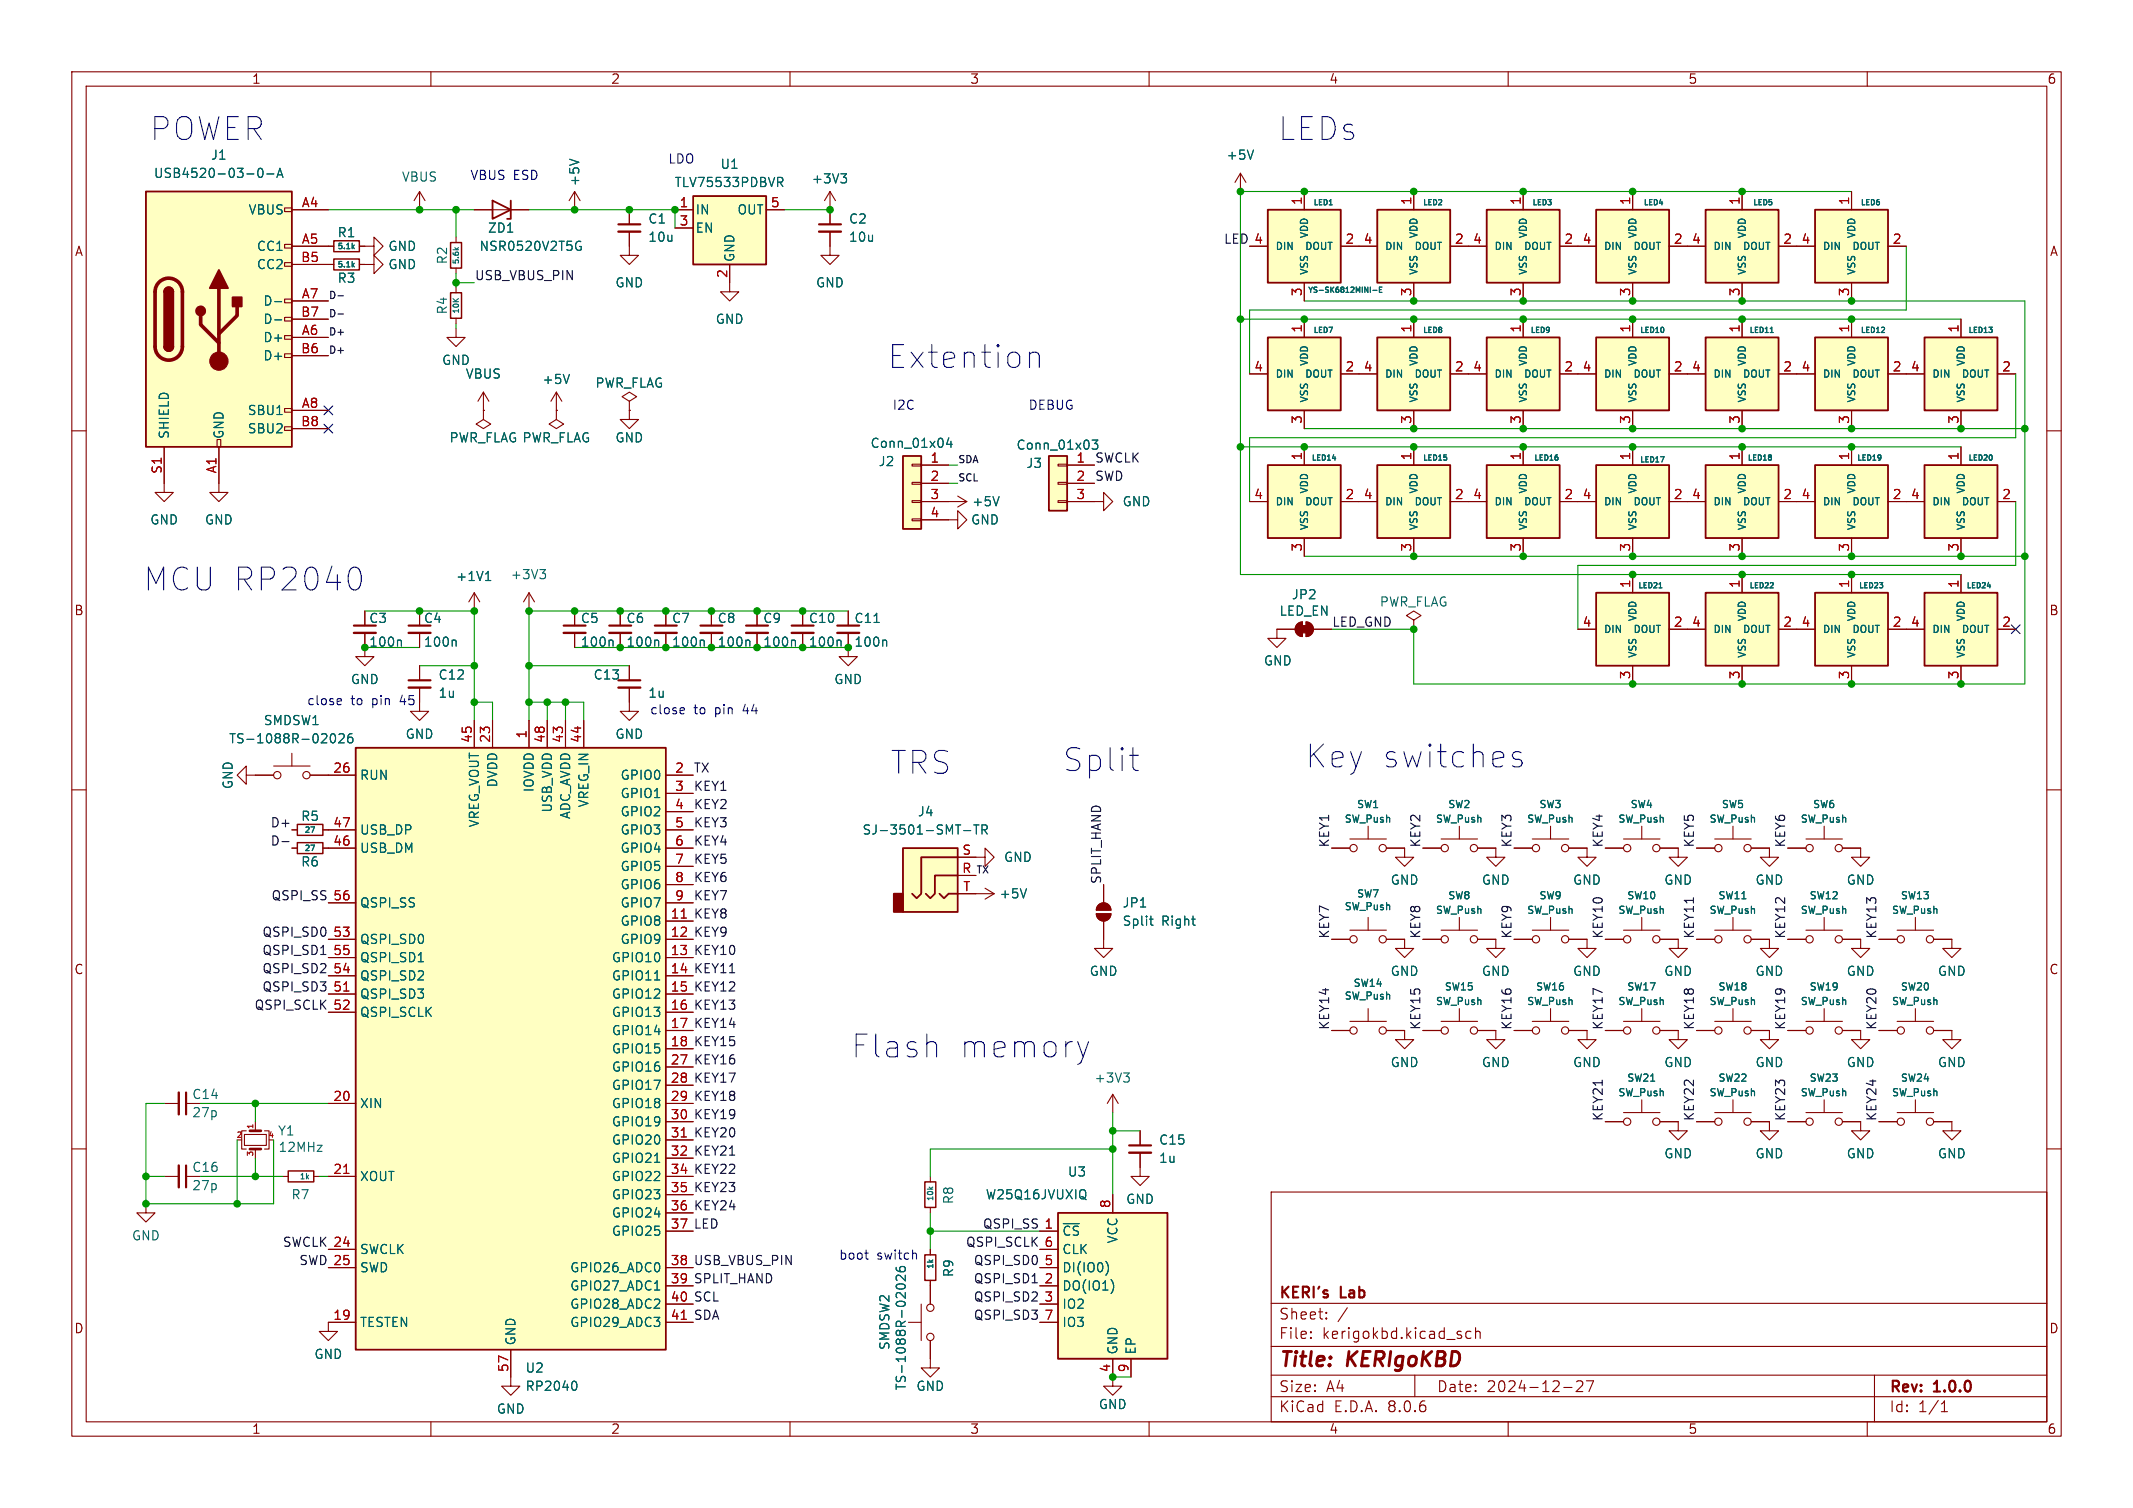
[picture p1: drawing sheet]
<svg xmlns="http://www.w3.org/2000/svg" width="297mm" height="210mm" viewBox="0 0 297 210" stroke-linecap="round" stroke-linejoin="round" font-family="sans-serif">
<defs><g id="words">
<g font-size="4.4" fill="#0000c2">
<text x="20.7" y="19.8">POWER</text>
<text x="177.8" y="19.8">LEDs</text>
<text x="123.4" y="51.6">Extention</text>
<text x="19.8" y="82.6">MCU RP2040</text>
<text x="147.8" y="107.7">Split</text>
<text x="181.6" y="107.2">Key switches</text>
<text x="123.8" y="108.1">TRS</text>
<text x="118.4" y="147.6">Flash</text>
<text x="133.3" y="147.6">memory</text>
</g>
<g font-size="2.8" fill="#840000">
<text x="178" y="190.9">Title:</text>
<text x="187.7" y="190.9">KERIgoKBD</text>
</g>
<g font-size="2.1" fill="#840000">
<text x="178" y="184">Sheet:</text>
<text x="178" y="181.2">KERI's</text>
<text x="186.7" y="181.2">Lab</text>
<text x="178" y="186.7">File:</text>
<text x="184.1" y="186.7">kerigokbd.kicad_sch</text>
<text x="178" y="196.9">KiCad</text>
<text x="178" y="194.1">Size:</text>
<text x="184.7" y="194.1">A4</text>
<text x="185.7" y="196.9">E.D.A.</text>
<text x="193.3" y="196.9">8.0.6</text>
<text x="200" y="194.1">Date:</text>
<text x="207" y="194.1">2024-12-27</text>
<text x="263" y="194.3">Rev:</text>
<text x="263" y="196.9">Id:</text>
<text x="267.1" y="196.9">1/1</text>
<text x="269.4" y="194.3">1.0.0</text>
</g>
<g font-size="1.8" fill="#840000">
<text x="35" y="11.9">1</text>
<text x="85" y="11.9">2</text>
<text x="135" y="11.9">3</text>
<text x="185" y="11.9">4</text>
<text x="235" y="11.9">5</text>
<text x="285" y="11.9">6</text>
<text x="10.3" y="35.9">A</text>
<text x="285.3" y="35.9">A</text>
<text x="10.3" y="85.9">B</text>
<text x="51.3" y="87">C3</text>
<text x="58.9" y="87">C4</text>
<text x="285.3" y="85.9">B</text>
<text x="10.3" y="135.9">C</text>
<text x="285.3" y="135.9">C</text>
<text x="10.3" y="185.9">D</text>
<text x="285.3" y="185.9">D</text>
<text x="35" y="199.9">1</text>
<text x="85" y="199.9">2</text>
<text x="135" y="199.9">3</text>
<text x="185" y="199.9">4</text>
<text x="235" y="199.9">5</text>
<text x="285" y="199.9">6</text>
</g>
<g font-size="1.8" fill="#006464">
<text x="29.3" y="22.5">J1</text>
<text x="100.2" y="23.7">U1</text>
<text x="170.7" y="22.5">+5V</text>
<text x="21.3" y="25">USB4520-03-0-A</text>
<text x="55.9" y="25.5">VBUS</text>
<text x="80.9" y="26" transform="rotate(-90 80.9 26)">+5V</text>
<text x="93.8" y="26.3">TLV75533PDBVR</text>
<text x="112.9" y="25.8">+3V3</text>
<text x="34.5" y="30.1">VBUS</text>
<text x="35.7" y="35.2">CC1</text>
<text x="46.9" y="33.2">R1</text>
<text x="54" y="35.2">GND</text>
<text x="66.7" y="35.2">NSR0520V2T5G</text>
<text x="67.9" y="32.6">ZD1</text>
<text x="90.2" y="31.3">C1</text>
<text x="90.2" y="33.9">10u</text>
<text x="96.8" y="30.1">IN</text>
<text x="96.8" y="32.6">EN</text>
<text x="102.6" y="30.1">OUT</text>
<text x="118.1" y="31.3">C2</text>
<text x="118.1" y="33.9">10u</text>
<text x="35.7" y="37.7">CC2</text>
<text x="46.9" y="39.6">R3</text>
<text x="54" y="37.7">GND</text>
<text x="62.5" y="36.9" transform="rotate(-90 62.5 36.9)">R2</text>
<text x="85.6" y="40.2">GND</text>
<text x="102.5" y="36.6" transform="rotate(-90 102.5 36.6)">GND</text>
<text x="113.5" y="40.2">GND</text>
<text x="36.6" y="47.9">D+</text>
<text x="36.6" y="42.8">D-</text>
<text x="36.6" y="45.3">D-</text>
<text x="62.5" y="43.9" transform="rotate(-90 62.5 43.9)">R4</text>
<text x="99.6" y="45.3">GND</text>
<text x="36.6" y="50.4">D+</text>
<text x="61.5" y="51">GND</text>
<text x="64.8" y="52.9">VBUS</text>
<text x="75.4" y="53.7">+5V</text>
<text x="34.4" y="58">SBU1</text>
<text x="82.8" y="54.2">PWR_FLAG</text>
<text x="23.7" y="61.2" transform="rotate(-90 23.7 61.2)">SHIELD</text>
<text x="31.3" y="61.2" transform="rotate(-90 31.3 61.2)">GND</text>
<text x="34.4" y="60.6">SBU2</text>
<text x="62.5" y="61.8">PWR_FLAG PWR_FLAG</text>
<text x="85.6" y="61.8">GND</text>
<text x="121.1" y="62.6">Conn_01x04</text>
<text x="122.3" y="65.1">J2</text>
<text x="141.4" y="62.8">Conn_01x03</text>
<text x="142.8" y="65.4">J3</text>
<text x="135.3" y="70.7">+5V</text>
<text x="156.2" y="70.7">GND</text>
<text x="20.8" y="73.3">GND</text>
<text x="28.4" y="73.3">GND</text>
<text x="135.1" y="73.3">GND</text>
<text x="63.4" y="81.1">+1V1</text>
<text x="71" y="80.9">+3V3</text>
<text x="179.8" y="83.7">JP2</text>
<text x="80.8" y="87">C5</text>
<text x="87.1" y="87">C6</text>
<text x="93.5" y="87">C7</text>
<text x="99.8" y="87">C8</text>
<text x="106.2" y="87">C9</text>
<text x="112.5" y="87">C10</text>
<text x="118.9" y="87">C11</text>
<text x="178.1" y="86">LED_EN</text>
<text x="192" y="84.7">PWR_FLAG</text>
<text x="48.8" y="95.5">GND</text>
<text x="51.3" y="90.3">100n</text>
<text x="58.9" y="90.3">100n</text>
<text x="61" y="94.8">C12</text>
<text x="80.8" y="90.3">100n</text>
<text x="82.6" y="94.8">C13</text>
<text x="87.1" y="90.3">100n</text>
<text x="93.5" y="90.3">100n</text>
<text x="99.8" y="90.3">100n</text>
<text x="106.2" y="90.3">100n</text>
<text x="112.5" y="90.3">100n</text>
<text x="116.1" y="95.5">GND</text>
<text x="118.9" y="90.3">100n</text>
<text x="175.9" y="92.9">GND</text>
<text x="36.6" y="101.2">SMDSW1</text>
<text x="61" y="97.4">1u</text>
<text x="90.2" y="97.4">1u</text>
<text x="31.8" y="103.7">TS-1088R-02026</text>
<text x="56.4" y="103.1">GND</text>
<text x="85.6" y="103.1">GND</text>
<text x="32.6" y="110" transform="rotate(-90 32.6 110)">GND</text>
<text x="50" y="108.8">RUN</text>
<text x="69.4" y="109.7" transform="rotate(-90 69.4 109.7)">DVDD</text>
<text x="74.5" y="110.4" transform="rotate(-90 74.5 110.4)">IOVDD</text>
<text x="77.1" y="113.3" transform="rotate(-90 77.1 113.3)">USB_VDD</text>
<text x="82.1" y="112.5" transform="rotate(-90 82.1 112.5)">VREG_IN</text>
<text x="86.3" y="108.8">GPIO0</text>
<text x="86.3" y="111.4">GPIO1</text>
<text x="86.3" y="113.9">GPIO2</text>
<text x="127.7" y="113.9">J4</text>
<text x="41.8" y="114.5">R5</text>
<text x="50" y="119">USB_DM</text>
<text x="50" y="116.4">USB_DP</text>
<text x="66.9" y="115.3" transform="rotate(-90 66.9 115.3)">VREG_VOUT</text>
<text x="79.6" y="114.2" transform="rotate(-90 79.6 114.2)">ADC_AVDD</text>
<text x="86.3" y="116.4">GPIO3</text>
<text x="86.3" y="119">GPIO4</text>
<text x="120" y="116.4">SJ-3501-SMT-TR</text>
<text x="41.8" y="120.9">R6</text>
<text x="86.3" y="121.5">GPIO5</text>
<text x="86.3" y="124.1">GPIO6</text>
<text x="139.1" y="125.3">+5V</text>
<text x="139.7" y="120.2">GND</text>
<text x="193.5" y="123.4">GND</text>
<text x="206.2" y="123.4">GND</text>
<text x="218.9" y="123.4">GND</text>
<text x="231.6" y="123.4">GND</text>
<text x="244.3" y="123.4">GND</text>
<text x="257" y="123.4">GND</text>
<text x="50" y="131.7">QSPI_SD0</text>
<text x="50" y="126.6">QSPI_SS</text>
<text x="86.3" y="129.1">GPIO8</text>
<text x="86.3" y="131.7">GPIO9</text>
<text x="86.3" y="126.6">GPIO7</text>
<text x="156.2" y="126.6">JP1</text>
<text x="156.2" y="129.1">Split</text>
<text x="161.7" y="129.1">Right</text>
<text x="50" y="136.8">QSPI_SD2</text>
<text x="50" y="134.2">QSPI_SD1</text>
<text x="85.1" y="134.2">GPIO10</text>
<text x="85.1" y="136.8">GPIO11</text>
<text x="151.6" y="136.1">GND</text>
<text x="193.5" y="136.1">GND</text>
<text x="206.2" y="136.1">GND</text>
<text x="218.9" y="136.1">GND</text>
<text x="231.6" y="136.1">GND</text>
<text x="244.3" y="136.1">GND</text>
<text x="257" y="136.1">GND</text>
<text x="269.7" y="136.1">GND</text>
<text x="50" y="139.3">QSPI_SD3</text>
<text x="50" y="141.8">QSPI_SCLK</text>
<text x="85.1" y="139.3">GPIO12</text>
<text x="85.1" y="141.8">GPIO13</text>
<text x="85.1" y="144.4">GPIO14</text>
<text x="85.1" y="146.9">GPIO15</text>
<text x="85.1" y="149.5">GPIO16</text>
<text x="193.5" y="148.8">GND</text>
<text x="206.2" y="148.8">GND</text>
<text x="218.9" y="148.8">GND</text>
<text x="231.6" y="148.8">GND</text>
<text x="244.3" y="148.8">GND</text>
<text x="257" y="148.8">GND</text>
<text x="269.7" y="148.8">GND</text>
<text x="26.7" y="153.3">C14</text>
<text x="26.7" y="155.8">27p</text>
<text x="50" y="154.5">XIN</text>
<text x="85.1" y="152">GPIO17</text>
<text x="85.1" y="154.5">GPIO18</text>
<text x="152.3" y="151">+3V3</text>
<text x="38.6" y="158.3">Y1</text>
<text x="38.7" y="160.6">12MHz</text>
<text x="85.1" y="157.1">GPIO19</text>
<text x="85.1" y="159.6">GPIO20</text>
<text x="161.3" y="159.6">C15</text>
<text x="231.6" y="161.5">GND</text>
<text x="244.3" y="161.5">GND</text>
<text x="257" y="161.5">GND</text>
<text x="269.7" y="161.5">GND</text>
<text x="26.7" y="163.4">C16</text>
<text x="26.7" y="166">27p</text>
<text x="40.5" y="167.2">R7</text>
<text x="50" y="164.7">XOUT</text>
<text x="85.1" y="162.2">GPIO21</text>
<text x="85.1" y="164.7">GPIO22</text>
<text x="85.1" y="167.2">GPIO23</text>
<text x="132.9" y="167.8" transform="rotate(-90 132.9 167.8)">R8</text>
<text x="137.2" y="167.2">W25Q16JVUXIQ</text>
<text x="148.6" y="164.1">U3</text>
<text x="156.7" y="167.9">GND</text>
<text x="161.3" y="162.2">1u</text>
<text x="18.3" y="172.9">GND</text>
<text x="85.1" y="169.8">GPIO24</text>
<text x="85.1" y="172.3">GPIO25</text>
<text x="147.8" y="172.3">~{CS}</text>
<text x="155.8" y="173.2" transform="rotate(-90 155.8 173.2)">VCC</text>
<text x="50" y="174.9">SWCLK</text>
<text x="50" y="177.4">SWD</text>
<text x="79.3" y="177.4">GPIO26_ADC0</text>
<text x="79.3" y="179.9">GPIO27_ADC1</text>
<text x="132.9" y="178" transform="rotate(-90 132.9 178)">R9</text>
<text x="147.8" y="179.9">DO(IO1)</text>
<text x="147.8" y="177.4">DI(IO0)</text>
<text x="147.8" y="174.9">CLK</text>
<text x="50" y="185">TESTEN</text>
<text x="79.3" y="182.5">GPIO28_ADC2</text>
<text x="79.3" y="185">GPIO29_ADC3</text>
<text x="147.8" y="182.5">IO2</text>
<text x="147.8" y="185">IO3</text>
<text x="43.7" y="189.5">GND</text>
<text x="72" y="187.5" transform="rotate(-90 72 187.5)">GND</text>
<text x="73.1" y="191.4">U2</text>
<text x="124.1" y="188.1" transform="rotate(-90 124.1 188.1)">SMDSW2</text>
<text x="155.8" y="188.7" transform="rotate(-90 155.8 188.7)">GND</text>
<text x="158.3" y="188.7" transform="rotate(-90 158.3 188.7)">EP</text>
<text x="69.1" y="197.1">GND</text>
<text x="73.1" y="193.9">RP2040</text>
<text x="126.3" y="193.7" transform="rotate(-90 126.3 193.7)">TS-1088R-02026</text>
<text x="127.5" y="193.9">GND</text>
<text x="152.9" y="196.4">GND</text>
</g>
<g font-size="1.8" fill="#0000c2">
<text x="93" y="22.9">LDO</text>
<text x="65.4" y="25.2">VBUS</text>
<text x="71.5" y="25.2">ESD</text>
<text x="124.2" y="57.2">I2C</text>
<text x="143.1" y="57.2">DEBUG</text>
<text x="42.7" y="98.3">close</text>
<text x="48.9" y="98.3">to</text>
<text x="51.9" y="98.3">pin</text>
<text x="56" y="98.3">45</text>
<text x="90.4" y="99.6">close</text>
<text x="96.6" y="99.6">to</text>
<text x="99.7" y="99.6">pin</text>
<text x="103.7" y="99.6">44</text>
<text x="116.7" y="175.5">boot</text>
<text x="122.1" y="175.5">switch</text>
</g>
<g font-size="1.8" fill="#a90000">
<text x="41.9" y="29">A4</text>
<text x="94.5" y="29">1</text>
<text x="107.2" y="29">5</text>
<text x="181.4" y="28.6" transform="rotate(-90 181.4 28.6)">1</text>
<text x="196.6" y="28.6" transform="rotate(-90 196.6 28.6)">1</text>
<text x="211.8" y="28.6" transform="rotate(-90 211.8 28.6)">1</text>
<text x="227.1" y="28.6" transform="rotate(-90 227.1 28.6)">1</text>
<text x="242.3" y="28.6" transform="rotate(-90 242.3 28.6)">1</text>
<text x="257.6" y="28.6" transform="rotate(-90 257.6 28.6)">1</text>
<text x="41.9" y="34">A5</text>
<text x="94.5" y="31.5">3</text>
<text x="174.6" y="34">4</text>
<text x="187.3" y="34">2</text>
<text x="189.8" y="34">4</text>
<text x="202.5" y="34">2</text>
<text x="205" y="34">4</text>
<text x="217.7" y="34">2</text>
<text x="220.3" y="34">4</text>
<text x="233" y="34">2</text>
<text x="235.5" y="34">4</text>
<text x="248.2" y="34">2</text>
<text x="250.8" y="34">4</text>
<text x="263.5" y="34">2</text>
<text x="41.8" y="36.6">B5</text>
<text x="41.9" y="41.7">A7</text>
<text x="101.3" y="38.8" transform="rotate(-90 101.3 38.8)">2</text>
<text x="181.4" y="41.3" transform="rotate(-90 181.4 41.3)">3</text>
<text x="196.6" y="41.3" transform="rotate(-90 196.6 41.3)">3</text>
<text x="211.8" y="41.3" transform="rotate(-90 211.8 41.3)">3</text>
<text x="227.1" y="41.3" transform="rotate(-90 227.1 41.3)">3</text>
<text x="242.3" y="41.3" transform="rotate(-90 242.3 41.3)">3</text>
<text x="257.6" y="41.3" transform="rotate(-90 257.6 41.3)">3</text>
<text x="41.8" y="44.2">B7</text>
<text x="41.9" y="46.7">A6</text>
<text x="181.4" y="46.4" transform="rotate(-90 181.4 46.4)">1</text>
<text x="196.6" y="46.4" transform="rotate(-90 196.6 46.4)">1</text>
<text x="211.8" y="46.4" transform="rotate(-90 211.8 46.4)">1</text>
<text x="227.1" y="46.4" transform="rotate(-90 227.1 46.4)">1</text>
<text x="242.3" y="46.4" transform="rotate(-90 242.3 46.4)">1</text>
<text x="257.6" y="46.4" transform="rotate(-90 257.6 46.4)">1</text>
<text x="272.8" y="46.4" transform="rotate(-90 272.8 46.4)">1</text>
<text x="41.8" y="49.3">B6</text>
<text x="174.6" y="51.8">4</text>
<text x="187.3" y="51.8">2</text>
<text x="189.8" y="51.8">4</text>
<text x="202.5" y="51.8">2</text>
<text x="205" y="51.8">4</text>
<text x="217.7" y="51.8">2</text>
<text x="220.3" y="51.8">4</text>
<text x="233" y="51.8">2</text>
<text x="235.5" y="51.8">4</text>
<text x="248.2" y="51.8">2</text>
<text x="250.8" y="51.8">4</text>
<text x="263.5" y="51.8">2</text>
<text x="266" y="51.8">4</text>
<text x="278.7" y="51.8">2</text>
<text x="41.8" y="59.4">B8</text>
<text x="41.9" y="56.9">A8</text>
<text x="181.4" y="59.1" transform="rotate(-90 181.4 59.1)">3</text>
<text x="196.6" y="59.1" transform="rotate(-90 196.6 59.1)">3</text>
<text x="211.8" y="59.1" transform="rotate(-90 211.8 59.1)">3</text>
<text x="227.1" y="59.1" transform="rotate(-90 227.1 59.1)">3</text>
<text x="242.3" y="59.1" transform="rotate(-90 242.3 59.1)">3</text>
<text x="257.6" y="59.1" transform="rotate(-90 257.6 59.1)">3</text>
<text x="272.8" y="59.1" transform="rotate(-90 272.8 59.1)">3</text>
<text x="129.5" y="64.5">1</text>
<text x="149.8" y="64.5">1</text>
<text x="181.4" y="64.2" transform="rotate(-90 181.4 64.2)">1</text>
<text x="196.6" y="64.2" transform="rotate(-90 196.6 64.2)">1</text>
<text x="211.8" y="64.2" transform="rotate(-90 211.8 64.2)">1</text>
<text x="227.1" y="64.2" transform="rotate(-90 227.1 64.2)">1</text>
<text x="242.3" y="64.2" transform="rotate(-90 242.3 64.2)">1</text>
<text x="257.6" y="64.2" transform="rotate(-90 257.6 64.2)">1</text>
<text x="272.8" y="64.2" transform="rotate(-90 272.8 64.2)">1</text>
<text x="22.6" y="66.1" transform="rotate(-90 22.6 66.1)">S1</text>
<text x="30.2" y="66" transform="rotate(-90 30.2 66)">A1</text>
<text x="129.5" y="67.1">2</text>
<text x="129.5" y="69.6">3</text>
<text x="149.8" y="67.1">2</text>
<text x="149.8" y="69.6">3</text>
<text x="174.6" y="69.6">4</text>
<text x="187.3" y="69.6">2</text>
<text x="189.8" y="69.6">4</text>
<text x="202.5" y="69.6">2</text>
<text x="205" y="69.6">4</text>
<text x="217.7" y="69.6">2</text>
<text x="220.3" y="69.6">4</text>
<text x="233" y="69.6">2</text>
<text x="235.5" y="69.6">4</text>
<text x="248.2" y="69.6">2</text>
<text x="250.8" y="69.6">4</text>
<text x="263.5" y="69.6">2</text>
<text x="266" y="69.6">4</text>
<text x="278.7" y="69.6">2</text>
<text x="129.5" y="72.1">4</text>
<text x="181.4" y="76.9" transform="rotate(-90 181.4 76.9)">3</text>
<text x="196.6" y="76.9" transform="rotate(-90 196.6 76.9)">3</text>
<text x="211.8" y="76.9" transform="rotate(-90 211.8 76.9)">3</text>
<text x="227.1" y="76.9" transform="rotate(-90 227.1 76.9)">3</text>
<text x="242.3" y="76.9" transform="rotate(-90 242.3 76.9)">3</text>
<text x="257.6" y="76.9" transform="rotate(-90 257.6 76.9)">3</text>
<text x="272.8" y="76.9" transform="rotate(-90 272.8 76.9)">3</text>
<text x="227.1" y="82" transform="rotate(-90 227.1 82)">1</text>
<text x="242.3" y="82" transform="rotate(-90 242.3 82)">1</text>
<text x="257.6" y="82" transform="rotate(-90 257.6 82)">1</text>
<text x="272.8" y="82" transform="rotate(-90 272.8 82)">1</text>
<text x="220.3" y="87.4">4</text>
<text x="233" y="87.4">2</text>
<text x="235.5" y="87.4">4</text>
<text x="248.2" y="87.4">2</text>
<text x="250.8" y="87.4">4</text>
<text x="263.5" y="87.4">2</text>
<text x="266" y="87.4">4</text>
<text x="278.7" y="87.4">2</text>
<text x="227.1" y="94.7" transform="rotate(-90 227.1 94.7)">3</text>
<text x="242.3" y="94.7" transform="rotate(-90 242.3 94.7)">3</text>
<text x="257.6" y="94.7" transform="rotate(-90 257.6 94.7)">3</text>
<text x="272.8" y="94.7" transform="rotate(-90 272.8 94.7)">3</text>
<text x="46.3" y="107.7">26</text>
<text x="65.8" y="103.5" transform="rotate(-90 65.8 103.5)">45</text>
<text x="68.3" y="103.5" transform="rotate(-90 68.3 103.5)">23</text>
<text x="73.4" y="102.9" transform="rotate(-90 73.4 102.9)">1</text>
<text x="75.9" y="103.5" transform="rotate(-90 75.9 103.5)">48</text>
<text x="78.5" y="103.5" transform="rotate(-90 78.5 103.5)">43</text>
<text x="81" y="103.5" transform="rotate(-90 81 103.5)">44</text>
<text x="93.9" y="107.7">2</text>
<text x="93.9" y="110.2">3</text>
<text x="93.9" y="112.8">4</text>
<text x="46.3" y="117.9">46</text>
<text x="46.3" y="115.3">47</text>
<text x="93.9" y="115.3">5</text>
<text x="93.9" y="117.9">6</text>
<text x="133.9" y="119.1">S</text>
<text x="46.3" y="125.5">56</text>
<text x="93.9" y="120.4">7</text>
<text x="93.9" y="122.9">8</text>
<text x="93.9" y="125.5">9</text>
<text x="133.9" y="121.7">R</text>
<text x="134" y="124.2">T</text>
<text x="46.3" y="130.6">53</text>
<text x="93.3" y="128">11</text>
<text x="93.3" y="130.6">12</text>
<text x="46.3" y="135.6">54</text>
<text x="46.3" y="133.1">55</text>
<text x="93.3" y="133.1">13</text>
<text x="93.3" y="135.6">14</text>
<text x="46.3" y="138.2">51</text>
<text x="46.3" y="140.7">52</text>
<text x="93.3" y="138.2">15</text>
<text x="93.3" y="140.7">16</text>
<text x="93.3" y="143.3">17</text>
<text x="93.3" y="145.8">18</text>
<text x="93.3" y="148.3">27</text>
<text x="46.3" y="153.4">20</text>
<text x="93.3" y="150.9">28</text>
<text x="93.3" y="153.4">29</text>
<text x="93.3" y="156">30</text>
<text x="93.3" y="158.5">31</text>
<text x="93.3" y="161">32</text>
<text x="46.3" y="163.6">21</text>
<text x="93.3" y="163.6">34</text>
<text x="93.3" y="166.1">35</text>
<text x="46.3" y="173.7">24</text>
<text x="93.3" y="168.7">36</text>
<text x="93.3" y="171.2">37</text>
<text x="145.3" y="171.2">1</text>
<text x="145.3" y="173.7">6</text>
<text x="154.7" y="168.3" transform="rotate(-90 154.7 168.3)">8</text>
<text x="46.3" y="176.3">25</text>
<text x="93.3" y="176.3">38</text>
<text x="93.3" y="178.8">39</text>
<text x="145.3" y="178.8">2</text>
<text x="145.3" y="176.3">5</text>
<text x="46.3" y="183.9">19</text>
<text x="93.3" y="181.4">40</text>
<text x="93.3" y="183.9">41</text>
<text x="145.3" y="181.4">3</text>
<text x="145.3" y="183.9">7</text>
<text x="70.9" y="191.2" transform="rotate(-90 70.9 191.2)">57</text>
<text x="154.7" y="191.2" transform="rotate(-90 154.7 191.2)">4</text>
<text x="157.2" y="191.2" transform="rotate(-90 157.2 191.2)">9</text>
</g>
<g font-size="1.8" fill="#0f0f0f">
<text x="170.3" y="34">LED 4</text>
<text x="66" y="39.1">USB_VBUS_PIN</text>
<text x="152.4" y="64.5">SWCLK</text>
<text x="152.4" y="67">SWD</text>
<text x="185.4" y="87.4">LED_GND</text>
<text x="96.5" y="107.7">TX</text>
<text x="96.5" y="110.2">KEY1</text>
<text x="96.5" y="112.8">KEY2</text>
<text x="37.6" y="115.3">D+</text>
<text x="37.6" y="117.8">D-</text>
<text x="96.5" y="115.3">KEY3</text>
<text x="96.5" y="117.8">KEY4</text>
<text x="185.2" y="118.1" transform="rotate(-90 185.2 118.1)">KEY1</text>
<text x="197.9" y="118.1" transform="rotate(-90 197.9 118.1)">KEY2</text>
<text x="210.6" y="118.1" transform="rotate(-90 210.6 118.1)">KEY3</text>
<text x="223.3" y="118.1" transform="rotate(-90 223.3 118.1)">KEY4</text>
<text x="236" y="118.1" transform="rotate(-90 236 118.1)">KEY5</text>
<text x="248.7" y="118.1" transform="rotate(-90 248.7 118.1)">KEY6</text>
<text x="37.7" y="125.5">QSPI_SS 56</text>
<text x="96.5" y="120.4">KEY5</text>
<text x="96.5" y="122.9">KEY6</text>
<text x="96.5" y="125.5">KEY7</text>
<text x="153.4" y="123.2" transform="rotate(-90 153.4 123.2)">SPLIT_HAND</text>
<text x="36.4" y="130.5">QSPI_SD0</text>
<text x="96.5" y="130.5">KEY9</text>
<text x="96.5" y="128">KEY8</text>
<text x="185.2" y="130.8" transform="rotate(-90 185.2 130.8)">KEY7</text>
<text x="197.9" y="130.8" transform="rotate(-90 197.9 130.8)">KEY8</text>
<text x="210.6" y="130.8" transform="rotate(-90 210.6 130.8)">KEY9</text>
<text x="223.3" y="130.8" transform="rotate(-90 223.3 130.8)">KEY10</text>
<text x="236" y="130.8" transform="rotate(-90 236 130.8)">KEY11</text>
<text x="248.7" y="130.8" transform="rotate(-90 248.7 130.8)">KEY12</text>
<text x="261.4" y="130.8" transform="rotate(-90 261.4 130.8)">KEY13</text>
<text x="36.4" y="133.1">QSPI_SD1</text>
<text x="36.4" y="135.6">QSPI_SD2</text>
<text x="96.5" y="135.6">KEY11</text>
<text x="96.5" y="133.1">KEY10</text>
<text x="35.4" y="140.7">QSPI_SCLK 52</text>
<text x="36.4" y="138.2">QSPI_SD3</text>
<text x="96.5" y="140.7">KEY13</text>
<text x="96.5" y="143.2">KEY14</text>
<text x="96.5" y="138.2">KEY12</text>
<text x="185.2" y="143.5" transform="rotate(-90 185.2 143.5)">KEY14</text>
<text x="197.9" y="143.5" transform="rotate(-90 197.9 143.5)">KEY15</text>
<text x="210.6" y="143.5" transform="rotate(-90 210.6 143.5)">KEY16</text>
<text x="223.3" y="143.5" transform="rotate(-90 223.3 143.5)">KEY17</text>
<text x="236" y="143.5" transform="rotate(-90 236 143.5)">KEY18</text>
<text x="248.7" y="143.5" transform="rotate(-90 248.7 143.5)">KEY19</text>
<text x="261.4" y="143.5" transform="rotate(-90 261.4 143.5)">KEY20</text>
<text x="96.5" y="145.8">KEY15</text>
<text x="96.5" y="148.3">KEY16</text>
<text x="96.5" y="150.9">KEY17</text>
<text x="96.5" y="155.9">KEY19</text>
<text x="96.5" y="153.4">KEY18</text>
<text x="96.5" y="158.5">KEY20</text>
<text x="96.5" y="161">KEY21</text>
<text x="223.3" y="156.2" transform="rotate(-90 223.3 156.2)">KEY21</text>
<text x="236" y="156.2" transform="rotate(-90 236 156.2)">KEY22</text>
<text x="248.7" y="156.2" transform="rotate(-90 248.7 156.2)">KEY23</text>
<text x="261.4" y="156.2" transform="rotate(-90 261.4 156.2)">KEY24</text>
<text x="96.5" y="166.1">KEY23</text>
<text x="96.5" y="163.6">KEY22</text>
<text x="39.3" y="173.7">SWCLK 24</text>
<text x="96.5" y="168.6">KEY24</text>
<text x="96.5" y="171.2">LED</text>
<text x="134.4" y="173.7">QSPI_SCLK 6</text>
<text x="136.8" y="171.2">QSPI_SS 1</text>
<text x="41.6" y="176.3">SWD 25</text>
<text x="96.5" y="178.8">SPLIT_HAND</text>
<text x="96.5" y="176.3">USB_VBUS_PIN</text>
<text x="135.5" y="178.8">QSPI_SD1</text>
<text x="135.5" y="176.3">QSPI_SD0</text>
<text x="96.5" y="181.3">SCL</text>
<text x="96.5" y="183.9">SDA</text>
<text x="135.5" y="183.9">QSPI_SD3</text>
<text x="135.5" y="181.3">QSPI_SD2</text>
</g>
<g font-size="1.4" fill="#006464">
<text x="177.5" y="35">DIN</text>
<text x="181.6" y="35">DOUT</text>
<text x="182.3" y="33.3" transform="rotate(-90 182.3 33.3)">VDD</text>
<text x="192.8" y="35">DIN</text>
<text x="196.8" y="35">DOUT</text>
<text x="197.6" y="33.3" transform="rotate(-90 197.6 33.3)">VDD</text>
<text x="208" y="35">DIN</text>
<text x="212.1" y="35">DOUT</text>
<text x="212.8" y="33.3" transform="rotate(-90 212.8 33.3)">VDD</text>
<text x="223.3" y="35">DIN</text>
<text x="227.3" y="35">DOUT</text>
<text x="228.1" y="33.3" transform="rotate(-90 228.1 33.3)">VDD</text>
<text x="238.5" y="35">DIN</text>
<text x="242.6" y="35">DOUT</text>
<text x="243.3" y="33.3" transform="rotate(-90 243.3 33.3)">VDD</text>
<text x="253.7" y="35">DIN</text>
<text x="257.8" y="35">DOUT</text>
<text x="258.5" y="33.3" transform="rotate(-90 258.5 33.3)">VDD</text>
<text x="182.3" y="38.4" transform="rotate(-90 182.3 38.4)">VSS</text>
<text x="197.6" y="38.4" transform="rotate(-90 197.6 38.4)">VSS</text>
<text x="212.8" y="38.4" transform="rotate(-90 212.8 38.4)">VSS</text>
<text x="228.1" y="38.4" transform="rotate(-90 228.1 38.4)">VSS</text>
<text x="243.3" y="38.4" transform="rotate(-90 243.3 38.4)">VSS</text>
<text x="258.5" y="38.4" transform="rotate(-90 258.5 38.4)">VSS</text>
<text x="177.5" y="52.8">DIN</text>
<text x="181.6" y="52.8">DOUT</text>
<text x="182.3" y="51.1" transform="rotate(-90 182.3 51.1)">VDD</text>
<text x="192.8" y="52.8">DIN</text>
<text x="196.8" y="52.8">DOUT</text>
<text x="197.6" y="51.1" transform="rotate(-90 197.6 51.1)">VDD</text>
<text x="208" y="52.8">DIN</text>
<text x="212.1" y="52.8">DOUT</text>
<text x="212.8" y="51.1" transform="rotate(-90 212.8 51.1)">VDD</text>
<text x="223.3" y="52.8">DIN</text>
<text x="227.3" y="52.8">DOUT</text>
<text x="228.1" y="51.1" transform="rotate(-90 228.1 51.1)">VDD</text>
<text x="238.5" y="52.8">DIN</text>
<text x="242.6" y="52.8">DOUT</text>
<text x="243.3" y="51.1" transform="rotate(-90 243.3 51.1)">VDD</text>
<text x="253.7" y="52.8">DIN</text>
<text x="257.8" y="52.8">DOUT</text>
<text x="258.5" y="51.1" transform="rotate(-90 258.5 51.1)">VDD</text>
<text x="269" y="52.8">DIN</text>
<text x="273" y="52.8">DOUT</text>
<text x="273.8" y="51.1" transform="rotate(-90 273.8 51.1)">VDD</text>
<text x="182.3" y="56.1" transform="rotate(-90 182.3 56.1)">VSS</text>
<text x="197.6" y="56.1" transform="rotate(-90 197.6 56.1)">VSS</text>
<text x="212.8" y="56.1" transform="rotate(-90 212.8 56.1)">VSS</text>
<text x="228.1" y="56.1" transform="rotate(-90 228.1 56.1)">VSS</text>
<text x="243.3" y="56.1" transform="rotate(-90 243.3 56.1)">VSS</text>
<text x="258.5" y="56.1" transform="rotate(-90 258.5 56.1)">VSS</text>
<text x="273.8" y="56.1" transform="rotate(-90 273.8 56.1)">VSS</text>
<text x="177.5" y="70.6">DIN</text>
<text x="181.6" y="70.6">DOUT</text>
<text x="182.3" y="68.9" transform="rotate(-90 182.3 68.9)">VDD</text>
<text x="192.8" y="70.6">DIN</text>
<text x="196.8" y="70.6">DOUT</text>
<text x="197.6" y="68.9" transform="rotate(-90 197.6 68.9)">VDD</text>
<text x="208" y="70.6">DIN</text>
<text x="212.1" y="70.6">DOUT</text>
<text x="212.8" y="68.9" transform="rotate(-90 212.8 68.9)">VDD</text>
<text x="223.3" y="70.6">DIN</text>
<text x="227.3" y="70.6">DOUT</text>
<text x="228.1" y="68.9" transform="rotate(-90 228.1 68.9)">VDD</text>
<text x="238.5" y="70.6">DIN</text>
<text x="242.6" y="70.6">DOUT</text>
<text x="243.3" y="68.9" transform="rotate(-90 243.3 68.9)">VDD</text>
<text x="253.7" y="70.6">DIN</text>
<text x="257.8" y="70.6">DOUT</text>
<text x="258.5" y="68.9" transform="rotate(-90 258.5 68.9)">VDD</text>
<text x="269" y="70.6">DIN</text>
<text x="273" y="70.6">DOUT</text>
<text x="273.8" y="68.9" transform="rotate(-90 273.8 68.9)">VDD</text>
<text x="182.3" y="73.9" transform="rotate(-90 182.3 73.9)">VSS</text>
<text x="197.6" y="73.9" transform="rotate(-90 197.6 73.9)">VSS</text>
<text x="212.8" y="73.9" transform="rotate(-90 212.8 73.9)">VSS</text>
<text x="228.1" y="73.9" transform="rotate(-90 228.1 73.9)">VSS</text>
<text x="243.3" y="73.9" transform="rotate(-90 243.3 73.9)">VSS</text>
<text x="258.5" y="73.9" transform="rotate(-90 258.5 73.9)">VSS</text>
<text x="273.8" y="73.9" transform="rotate(-90 273.8 73.9)">VSS</text>
<text x="223.3" y="88.4">DIN</text>
<text x="227.3" y="88.4">DOUT</text>
<text x="228.1" y="86.7" transform="rotate(-90 228.1 86.7)">VDD</text>
<text x="238.5" y="88.4">DIN</text>
<text x="242.6" y="88.4">DOUT</text>
<text x="243.3" y="86.7" transform="rotate(-90 243.3 86.7)">VDD</text>
<text x="253.7" y="88.4">DIN</text>
<text x="257.8" y="88.4">DOUT</text>
<text x="258.5" y="86.7" transform="rotate(-90 258.5 86.7)">VDD</text>
<text x="269" y="88.4">DIN</text>
<text x="273" y="88.4">DOUT</text>
<text x="273.8" y="86.7" transform="rotate(-90 273.8 86.7)">VDD</text>
<text x="228.1" y="91.7" transform="rotate(-90 228.1 91.7)">VSS</text>
<text x="243.3" y="91.7" transform="rotate(-90 243.3 91.7)">VSS</text>
<text x="258.5" y="91.7" transform="rotate(-90 258.5 91.7)">VSS</text>
<text x="273.8" y="91.7" transform="rotate(-90 273.8 91.7)">VSS</text>
<text x="188.8" y="112.7">SW1</text>
<text x="201.5" y="112.7">SW2</text>
<text x="214.2" y="112.7">SW3</text>
<text x="226.9" y="112.7">SW4</text>
<text x="239.6" y="112.7">SW5</text>
<text x="252.3" y="112.7">SW6</text>
<text x="187.1" y="114.8">SW_Push</text>
<text x="199.8" y="114.8">SW_Push</text>
<text x="212.5" y="114.8">SW_Push</text>
<text x="225.2" y="114.8">SW_Push</text>
<text x="237.9" y="114.8">SW_Push</text>
<text x="250.6" y="114.8">SW_Push</text>
<text x="188.8" y="125.2">SW7</text>
<text x="201.5" y="125.4">SW8</text>
<text x="214.2" y="125.4">SW9</text>
<text x="226.5" y="125.4">SW10</text>
<text x="239.2" y="125.4">SW11</text>
<text x="251.9" y="125.4">SW12</text>
<text x="264.6" y="125.4">SW13</text>
<text x="187.1" y="127">SW_Push</text>
<text x="199.8" y="127.5">SW_Push</text>
<text x="212.5" y="127.5">SW_Push</text>
<text x="225.2" y="127.5">SW_Push</text>
<text x="237.9" y="127.5">SW_Push</text>
<text x="250.6" y="127.5">SW_Push</text>
<text x="263.3" y="127.5">SW_Push</text>
<text x="188.4" y="137.6">SW14</text>
<text x="187.1" y="139.4">SW_Push</text>
<text x="199.8" y="140.2">SW_Push</text>
<text x="201.1" y="138.1">SW15</text>
<text x="212.5" y="140.2">SW_Push</text>
<text x="213.8" y="138.1">SW16</text>
<text x="225.2" y="140.2">SW_Push</text>
<text x="226.5" y="138.1">SW17</text>
<text x="237.9" y="140.2">SW_Push</text>
<text x="239.2" y="138.1">SW18</text>
<text x="250.6" y="140.2">SW_Push</text>
<text x="251.9" y="138.1">SW19</text>
<text x="263.3" y="140.2">SW_Push</text>
<text x="264.6" y="138.1">SW20</text>
<text x="225.2" y="152.9">SW_Push</text>
<text x="226.5" y="150.8">SW21</text>
<text x="237.9" y="152.9">SW_Push</text>
<text x="239.2" y="150.8">SW22</text>
<text x="250.6" y="152.9">SW_Push</text>
<text x="251.9" y="150.8">SW23</text>
<text x="263.3" y="152.9">SW_Push</text>
<text x="264.6" y="150.8">SW24</text>
</g>
<g font-size="1.4" fill="#0f0f0f">
<text x="45.7" y="41.7">D-</text>
<text x="45.7" y="46.8">D+</text>
<text x="45.7" y="44.2">D-</text>
<text x="45.7" y="49.3">D+</text>
<text x="133.3" y="64.6">SDA</text>
<text x="133.3" y="67.1">SCL</text>
<text x="135.9" y="121.7">TX</text>
</g>
<g font-size="1.1" fill="#006464">
<text x="46.9" y="34.9">5.1k</text>
<text x="46.9" y="37.4">5.1k</text>
<text x="64.1" y="36.9" transform="rotate(-90 64.1 36.9)">5.6k</text>
<text x="64.1" y="43.8" transform="rotate(-90 64.1 43.8)">10K</text>
<text x="42.3" y="116.2">27</text>
<text x="42.3" y="118.7">27</text>
<text x="41.6" y="164.4">1k</text>
<text x="130.1" y="167.4" transform="rotate(-90 130.1 167.4)">10k</text>
<text x="130.1" y="176.8" transform="rotate(-90 130.1 176.8)">1k</text>
</g>
<g font-size="1.1" fill="#a90000">
<text x="32.8" y="158.5">2</text>
<text x="35.3" y="161.2" transform="rotate(-90 35.3 161.2)">3</text>
<text x="35.3" y="157.4" transform="rotate(-90 35.3 157.4)">1</text>
<text x="37.3" y="158.5">4</text>
</g>
<g font-size="1" fill="#006464">
<text x="182.8" y="28.8">LED1</text>
<text x="198" y="28.8">LED2</text>
<text x="213.3" y="28.8">LED3</text>
<text x="228.8" y="28.8">LED4</text>
<text x="244" y="28.8">LED5</text>
<text x="259" y="28.8">LED6</text>
<text x="182" y="41">YS-SK6812MINI-E</text>
<text x="182.8" y="46.6">LED7</text>
<text x="198" y="46.6">LED8</text>
<text x="213" y="46.6">LED9</text>
<text x="228.3" y="46.6">LED10</text>
<text x="243.5" y="46.6">LED11</text>
<text x="259" y="46.6">LED12</text>
<text x="274" y="46.6">LED13</text>
<text x="182.5" y="64.4">LED14</text>
<text x="198" y="64.4">LED15</text>
<text x="213.5" y="64.4">LED16</text>
<text x="228.3" y="64.6">LED17</text>
<text x="243.2" y="64.4">LED18</text>
<text x="258.5" y="64.4">LED19</text>
<text x="274" y="64.4">LED20</text>
<text x="228" y="82.1">LED21</text>
<text x="243.5" y="82.1">LED22</text>
<text x="258.7" y="82.1">LED23</text>
<text x="273.7" y="82.1">LED24</text>
</g>
</g></defs>
<g fill="none" stroke="#840000" stroke-width=".15">
<path d="M10 10h277v190h-277zM12 12h273v186h-273zM60 10v2M110 10v2M160 10v2M210 10v2M260 10v2M10 60h2M285 60h2M152.4 69.9h1.3v1.2l1.2-1.2-1.2-1.3v1.3M58.4 95.8v3.3h1.3l-1.3 1.2-1.3-1.2h1.3M58.4 88.1v2.1"/>
<path d="M58.4 92.7v2M180.3 87.6h-2.5v1.3h1.3l-1.3 1.3-1.3-1.3h1.3M180.6 86.9l.4-.2 .4-.1v2a1.02 1.02 0 0 1-1-.6 1.02 1.02 0 0 1 .2-1.1zM181.9 86.6a1.02 1.02 0 0 1 1 1 1.02 1.02 0 0 1-1 1zM182.9 87.6h2.5M196.8 86.4l1.1-.7-1.1-.6-1 .6 1 .7v1.2M196.8 87.6h.1M10 110h2M34.3 108v-1.3l-1.3 1.3 1.3 1.2v-1.2h1.3M185.4 118.1h2.6M188 116.8h5M190.5 115.1v1.7"/>
<path d="M193 118.1h2.6v1.3h1.2l-1.2 1.3-1.3-1.3h1.3M198.1 118.1h2.6M200.7 116.8h5M203.2 115.1v1.7M205.7 118.1h2.6v1.3h1.2l-1.2 1.3-1.3-1.3h1.3M210.8 118.1h2.6M213.4 116.8h5M215.9 115.1v1.7M218.4 118.1h2.6v1.3h1.2l-1.2 1.3-1.3-1.3h1.3M223.5 118.1h2.6M226.1 116.8h5M228.6 115.1v1.7"/>
<path d="M231.1 118.1h2.6v1.3h1.2l-1.2 1.3-1.3-1.3h1.3M285 110h2M152.7 127.3h2a1.02 1.02 0 0 1-1 1 1.02 1.02 0 0 1-1-1zM152.9 126a1.02 1.02 0 0 1 1.2-.2 1.02 1.02 0 0 1 .6 .9h-2v-.4zM153.7 128.3v3.8h1.2l-1.2 1.3-1.3-1.3h1.3M153.7 123.2v2.5M185.4 130.8h2.6M188 129.5h5M190.5 127.8v1.7M193 130.8h2.6v1.3h1.2l-1.2 1.3-1.3-1.3h1.3M198.1 130.8h2.6M200.7 129.5h5"/>
<path d="M203.2 127.8v1.7M205.7 130.8h2.6v1.3h1.2l-1.2 1.3-1.3-1.3h1.3M210.8 130.8h2.6M213.4 129.5h5M215.9 127.8v1.7M218.4 130.8h2.6v1.3h1.2l-1.2 1.3-1.3-1.3h1.3M223.5 130.8h2.6M226.1 129.5h5M228.6 127.8v1.7M231.1 130.8h2.6v1.3h1.2l-1.2 1.3-1.3-1.3h1.3M246.4 130.8v1.3h1.2l-1.2 1.3-1.3-1.3h1.3M10 160h2"/>
<path d="M22.9 153.7h2M25.9 153.7h2M34 158h3.1v1.5h-3.1zM34.3 157.5h-.6v2.5h.6M35.6 156.2v1.3M36.8 157.5h.7v2.5h-.7M154.9 152.4l-.7 1.3M154.9 152.4v2.5M154.9 152.4l.8 1.3M158.7 157.5v2M185.4 143.5h2.6M188 142.2h5"/>
<path d="M190.5 140.5v1.7M193 143.5h2.6v1.3h1.2l-1.2 1.3-1.3-1.3h1.3M198.1 143.5h2.6M200.7 142.2h5M203.2 140.5v1.7M205.7 143.5h2.6v1.3h1.2l-1.2 1.3-1.3-1.3h1.3M210.8 143.5h2.6M213.4 142.2h5M215.9 140.5v1.7M218.4 143.5h2.6v1.3h1.2l-1.2 1.3-1.3-1.3h1.3M233.7 143.5v1.3h1.2l-1.2 1.3-1.3-1.3h1.3M233.7 156.2v1.3h1.2l-1.2 1.3-1.3-1.3h1.3"/>
<path d="M236.2 143.5h2.6M236.2 156.2h2.6M238.8 142.2h5M238.8 154.9h5M241.3 140.5v1.7M241.3 153.2v1.7M243.8 143.5h2.6v1.3h1.2l-1.2 1.3-1.3-1.3h1.3M243.8 156.2h2.6v1.3h1.2l-1.2 1.3-1.3-1.3h1.3M259.1 156.2v1.3h1.2l-1.2 1.3-1.3-1.3h1.3M285 160h2M20.3 167.6v1.3h1.3l-1.3 1.3-1.3-1.3h1.3M22.9 163.8h2"/>
<path d="M25.9 163.8h2M35.6 160v1.3M39.4 163.8h.7M43.7 163.8h.7M158.7 160.5v2.1M177 166h108v32h-108zM45.7 184.2v1.2h1.3l-1.3 1.3-1.3-1.3h1.3M60 198v2M110 198v2M160 198v2M177 194.5h108M177 191.5h108"/>
<path d="M177 187.5h108M177 181.5h108M182.5 186.3h.1l-.1 .1M182.5 186.3v.1M182.5 185.5v.1M182.5 185.5h.1l-.1 .1M184.7 183.6v.1M184.7 183.6h-.1l.1 .1M184.7 182.8v.1M184.7 182.8h-.1l.1 .1M187.6 182.1l-1.3 2M197 191.5v3"/>
<path d="M204.8 185.5l-.4-.1-.3 .3v.4l.1 .2 .2 .1 .4-.1M205.5 185.5a.37 .37 0 0 1 .6 .1v.8M205.5 184.9v1.5M210 198v2M217.7 193.2h1.2M219.5 192.4l.2-.1 .5 .1a.41 .41 0 0 1 .1 .5l-.8 .9h.9M220.9 192.3h1l-.7 1.5M260 198v2M261 191.5v6.5M270.3 196.6h.9M270.3 195.5l.4-.4v1.5"/>
<circle cx="188.5" cy="118.1" r=".51"/>
<circle cx="192.5" cy="118.1" r=".51"/>
<circle cx="201.2" cy="118.1" r=".51"/>
<circle cx="205.2" cy="118.1" r=".51"/>
<circle cx="213.9" cy="118.1" r=".51"/>
<circle cx="217.9" cy="118.1" r=".51"/>
<circle cx="226.6" cy="118.1" r=".51"/>
<circle cx="230.6" cy="118.1" r=".51"/>
<circle cx="188.5" cy="130.8" r=".51"/>
<circle cx="192.5" cy="130.8" r=".51"/>
<circle cx="201.2" cy="130.8" r=".51"/>
<circle cx="205.2" cy="130.8" r=".51"/>
<circle cx="213.9" cy="130.8" r=".51"/>
<circle cx="217.9" cy="130.8" r=".51"/>
<circle cx="226.6" cy="130.8" r=".51"/>
<circle cx="230.6" cy="130.8" r=".51"/>
<circle cx="188.5" cy="143.5" r=".51"/>
<circle cx="192.5" cy="143.5" r=".51"/>
<circle cx="201.2" cy="143.5" r=".51"/>
<circle cx="205.2" cy="143.5" r=".51"/>
<circle cx="213.9" cy="143.5" r=".51"/>
<circle cx="217.9" cy="143.5" r=".51"/>
<circle cx="239.3" cy="143.5" r=".51"/>
<circle cx="239.3" cy="156.2" r=".51"/>
<circle cx="243.3" cy="156.2" r=".51"/>
<circle cx="243.3" cy="143.5" r=".51"/>
</g>
<path d="M63.3 89.1l.2 .2v.7M160.1 128h.5M160.3 127.6v1.1v.1h.3M156.5 149.4h.7l-.4 .5M157 149.9l.2 .2v.4l-.2 .2" fill="none" stroke="#006464" stroke-width=".15"/>
<path d="M40.1 163.1h3.6v1.5h-3.6z" fill="none" stroke="#840000" stroke-width=".2"/>
<g fill="#840000" stroke="#840000" stroke-width=".15">
<path d="M152.7 127.3h2a1.02 1.02 0 0 1-1 1 1.02 1.02 0 0 1-1-1z"/>
<path d="M152.9 126a1.02 1.02 0 0 1 1.2-.2 1.02 1.02 0 0 1 .6 .9h-2v-.4z"/>
<path d="M181.1 87.1h1v1h-1z"/>
<path d="M180.6 86.9l.4-.2 .4-.1v2a1.02 1.02 0 0 1-1-.6 1.02 1.02 0 0 1 .2-1.1z"/>
<path d="M181.9 86.6a1.02 1.02 0 0 1 1 1 1.02 1.02 0 0 1-1 1z"/>
</g>
<path d="M56.9 88.1h3M56.9 95.8h3M24.9 152.1v3.1M24.9 162.3v3.1M157.2 160.5h3.1" fill="none" stroke="#840000" stroke-width=".33"/>
<path d="M56.9 87.1h3M56.9 94.7h3M25.9 152.1v3.1M157.2 159.5h3.1M25.9 162.3v3.1" fill="none" stroke="#840000" stroke-width=".3"/>
<path d="M34.8 157.5h1.5M34.8 160h1.5" fill="none" stroke="#840000" stroke-width=".38"/>
<path d="M147.3 168.9h15.3v20.3h-15.3z" fill="#ffffc2"/>
<path d="M147.3 168.9h15.3v20.3h-15.3z" fill="none" stroke="#840000" stroke-width=".25"/>
<g fill="none" stroke="#840000" stroke-width=".15">
<path d="M87.6 97.8v1.3h1.3l-1.3 1.2-1.2-1.2h1.2M35.6 108h2.5M38.1 106.7h5.1M40.6 115.6h.8M40.6 118.1h.8M40.6 104.9v1.8M43.2 108h2.5M45 115.6h.7M45 118.1h.7M223.5 143.5h2.6M226.1 142.2h5M228.6 140.5v1.7"/>
<path d="M231.1 143.5h2.6M129.5 163.8v.8M129.5 168.1v.8M129.5 174v.8M129.5 178.3v3.3M144.8 171.5h2.5M144.8 179.1h2.5M144.8 176.5h2.5M144.8 174h2.5M154.9 166.4v2.5M158.7 162.6v1.2h1.3l-1.3 1.3-1.2-1.3h1.2M126.5 184.2h1.8"/>
<path d="M128.3 181.6v5.1M129.5 186.7v3.8h1.3l-1.3 1.3-1.2-1.3h1.2M144.8 181.6h2.5M144.8 184.2h2.5M154.9 189.2v3.8h1.3l-1.3 1.3-1.2-1.3h1.2M157.5 189.2v2.6"/>
<circle cx="38.6" cy="108" r=".51"/>
<circle cx="42.7" cy="108" r=".51"/>
<circle cx="226.6" cy="143.5" r=".51"/>
<circle cx="230.6" cy="143.5" r=".51"/>
<circle cx="129.5" cy="186.2" r=".51"/>
<circle cx="129.5" cy="182.1" r=".51"/>
</g>
<path d="M46.1 102.3l.3-.1a.79 .79 0 0 1 0 1.2h-.2l-.1-.2-.1-.5zM47.2 102.3l.2-.1h.3l.2 .1v.2v.2l-.8 .7h.8M49 102.2a.5 .5 0 0 0-.6 .5v.5l.1 .2h.4l.2-.1v-.4l-.1-.2h-.3l-.3 .2M124.8 176.5a.5 .5 0 0 0 .5 .6h.5l.2-.1 .1-.4-.2-.2h-.4l-.2 .1v.4l.2 .2M124.8 179a.84 .84 0 0 1 1.3 .1v.1a.79 .79 0 0 1-1.3 0zM126.1 177.6v.8l-.8-.8h-.2h-.2l-.1 .2v.3l.1 .2M151 165.7a.9 .9 0 0 1 0 1.2l.2 .2M154 175.7a1.49 1.49 0 0 1 0 1.8M155 178.7v.9" fill="none" stroke="#006464" stroke-width=".15"/>
<path d="M41.4 114.8h3.6v1.5h-3.6zM41.4 117.3h3.6v1.6h-3.6zM128.8 164.6h1.5v3.5h-1.5zM128.8 174.8h1.5v3.5h-1.5z" fill="none" stroke="#840000" stroke-width=".2"/>
<path d="M125.7 118.1h7.6v8.9h-7.6z" fill="#ffffc2"/>
<path d="M124.5 124.5h1.2v2.5h-1.2z" fill="#840000" stroke="#840000" stroke-width=".25"/>
<path d="M125.7 118.1h7.6v8.9h-7.6zM133.3 119.4h-5v5.1l-.7 .6-.6-.6M130.8 124.5l.6 .6 .7-.6h1.2M133.3 121.9h-3.1v2.6l-.7 .6-.6-.6" fill="none" stroke="#840000" stroke-width=".25"/>
<g fill="none" stroke="#840000" stroke-width=".15">
<path d="M30.5 67.3v1.3h1.2l-1.2 1.3-1.3-1.3h1.3M50.8 88.1v3.3h1.3l-1.3 1.3-1.3-1.3h1.3M133.3 119.4h3.9v-1.3l1.2 1.3-1.2 1.3v-1.3M236.2 118.1h2.6M238.8 116.8h5M241.3 115.1v1.7M243.8 118.1h2.6v1.3h1.2l-1.2 1.3-1.3-1.3h1.3M248.9 118.1h2.6M251.5 116.8h5M254 115.1v1.7M256.5 118.1h2.6v1.3h1.2l-1.2 1.3-1.3-1.3h1.3M133.3 121.9h2.6"/>
<path d="M133.3 124.5h5.1M137.2 123.7l1.2 .8M138.4 124.5l-1.2 .7M236.2 130.8h2.6M238.8 129.5h5M241.3 127.8v1.7M243.8 130.8h2.6M248.9 130.8h2.6M251.5 129.5h5M254 127.8v1.7M256.5 130.8h2.6v1.3h1.2l-1.2 1.3-1.3-1.3h1.3M261.6 130.8h2.6"/>
<path d="M264.2 129.5h5M266.7 127.8v1.7M269.2 130.8h2.6v1.3h1.2l-1.2 1.3-1.3-1.3h1.3M223.5 156.2h2.6M226.1 154.9h5M228.6 153.2v1.7M231.1 156.2h2.6M248.9 143.5h2.6M248.9 156.2h2.6M251.5 142.2h5M251.5 154.9h5M254 140.5v1.7"/>
<path d="M254 153.2v1.7M256.5 143.5h2.6v1.3h1.2l-1.2 1.3-1.3-1.3h1.3M256.5 156.2h2.6M261.6 143.5h2.6M261.6 156.2h2.6M264.2 142.2h5M264.2 154.9h5M266.7 140.5v1.7M266.7 153.2v1.7M269.2 156.2h2.6v1.3h1.2l-1.2 1.3-1.3-1.3h1.3M269.2 143.5h2.6v1.3h1.2l-1.2 1.3-1.3-1.3h1.3"/>
<circle cx="239.3" cy="118.1" r=".51"/>
<circle cx="243.3" cy="118.1" r=".51"/>
<circle cx="252" cy="118.1" r=".51"/>
<circle cx="256" cy="118.1" r=".51"/>
<circle cx="239.3" cy="130.8" r=".51"/>
<circle cx="243.3" cy="130.8" r=".51"/>
<circle cx="252" cy="130.8" r=".51"/>
<circle cx="256" cy="130.8" r=".51"/>
<circle cx="264.7" cy="130.8" r=".51"/>
<circle cx="268.7" cy="130.8" r=".51"/>
<circle cx="226.6" cy="156.2" r=".51"/>
<circle cx="230.6" cy="156.2" r=".51"/>
<circle cx="252" cy="156.2" r=".51"/>
<circle cx="252" cy="143.5" r=".51"/>
<circle cx="256" cy="156.2" r=".51"/>
<circle cx="256" cy="143.5" r=".51"/>
<circle cx="264.7" cy="143.5" r=".51"/>
<circle cx="264.7" cy="156.2" r=".51"/>
<circle cx="268.7" cy="143.5" r=".51"/>
<circle cx="268.7" cy="156.2" r=".51"/>
</g>
<path d="M55.7 89.1l.2 .2v.7M134.2 115.7h1M135.6 114.9h.7M136 114.9v1.2M136.7 115.5h.6l.2-.2-.1-.3-.2-.1h-.5v1.2M137 115.5l.5 .6M142.9 123.8l-.4 1.2" fill="none" stroke="#006464" stroke-width=".15"/>
<path d="M49.3 88.1h3" fill="none" stroke="#840000" stroke-width=".33"/>
<path d="M49.3 87.1h3" fill="none" stroke="#840000" stroke-width=".3"/>
<path d="M191.8 47h10.1v10.2h-10.1z" fill="#ffffc2"/>
<path d="M191.8 47h10.1v10.2h-10.1z" fill="none" stroke="#840000" stroke-width=".25"/>
<path d="M87.6 29.2v2M87.6 32.3v2M189.2 52.1h2.6M196.8 44.5v2.5M196.8 57.2v2.5M201.9 52.1h2.6" fill="none" stroke="#840000" stroke-width=".15"/>
<path d="M86.1 32.3h3.1" fill="none" stroke="#840000" stroke-width=".33"/>
<path d="M86.1 31.2h3.1" fill="none" stroke="#840000" stroke-width=".3"/>
<path d="M222.2 64.8h10.2v10.1h-10.2z" fill="#ffffc2"/>
<path d="M222.2 64.8h10.2v10.1h-10.2z" fill="none" stroke="#840000" stroke-width=".25"/>
<path d="M219.7 69.9h2.5M227.3 62.2v2.6M227.3 74.9v2.6M232.4 69.9h2.5" fill="none" stroke="#840000" stroke-width=".15"/>
<path d="M125.7 63.5h2.6v10.2h-2.6z" fill="#ffffc2"/>
<path d="M127 72.3h1.3v.2h-1.3zM127 69.7h1.3v.3h-1.3zM127 67.2h1.3v.2h-1.3zM127 64.6h1.3v.3h-1.3zM128.3 72.4h5v1.3l1.3-1.3-1.3-1.3v1.3M128.3 64.8h3.8M128.3 67.3h3.8M128.3 69.9h3.8" fill="none" stroke="#840000" stroke-width=".15"/>
<path d="M125.7 63.5h2.6v10.2h-2.6z" fill="none" stroke="#840000" stroke-width=".25"/>
<path d="M132.1 61l-.3 .9h.8M132.4 61.5v.8" fill="none" stroke="#006464" stroke-width=".15"/>
<path d="M20.3 26.7h20.3v35.5h-20.3z" fill="#ffffc2"/>
<g fill="none" stroke="#840000" stroke-width=".15">
<path d="M39.6 36.6h1v.5h-1zM39.6 34h1v.5h-1zM39.6 29h1v.5h-1zM40.6 29.2h5.1M40.6 34.3h5.1M40.6 36.8h5.1M39.6 59.4h1v.5h-1zM39.6 56.9h1v.5h-1zM39.6 49.3h1v.5h-1zM39.6 46.7h1v.5h-1zM39.6 44.2h1v.5h-1zM39.6 41.7h1v.5h-1z"/>
<path d="M40.6 47h5.1M40.6 41.9h5.1M40.6 57.2h5.1M40.6 49.5h5.1M40.6 44.5h5.1M40.6 59.7h5.1M22.9 62.2v5.1M30.2 61.2h.5v1h-.5zM30.5 62.2v5.1"/>
</g>
<path d="M20.3 26.7h20.3v35.5h-20.3zM22.9 48.3a.64 .64 0 0 0 .6 .6 .64 .64 0 0 0 .6-.6M22.9 40.6a.64 .64 0 0 1 .6-.6 .64 .64 0 0 1 .6 .6" fill="none" stroke="#840000" stroke-width=".25"/>
<path d="M22.1 39.3a1.9 1.9 0 0 1 2.1-.4 1.9 1.9 0 0 1 1.2 1.7v7.7a1.91 1.91 0 0 1-1.9 1.9 1.91 1.91 0 0 1-1.9-1.9v-7.7a1.9 1.9 0 0 1 .5-1.3zM27.9 43.9v1.3l2.6 2.6M30.5 40.1v10.2M33 42.7v1.2l-2.5 2.6" fill="none" stroke="#840000" stroke-width=".51"/>
<g fill="#840000" stroke="#840000" stroke-width=".25">
<path d="M22.9 48.3h1.2a.64 .64 0 0 1-.6 .6 .64 .64 0 0 1-.6-.6z"/>
<path d="M22.9 40.6h1.2v7.7h-1.2z"/>
<path d="M23 40.2a.64 .64 0 0 1 .7-.1 .64 .64 0 0 1 .4 .5h-1.2z"/>
<path d="M30.5 37.6l1.2 2.5h-2.5z"/>
<path d="M32.4 41.4h1.3v1.3h-1.3z"/>
<circle cx="27.9" cy="43.3" r=".63"/>
</g>
<circle cx="30.5" cy="50.3" r="1.27" fill="#840000" stroke="#840000" stroke-width=".15"/>
<path d="M36 23.6l.3-.2a.79 .79 0 0 1 0 1.3l-.2-.1-.1-.1-.1-.6zM37.2 24.2h.9M38.6 24.7l.4-1.3 .4 1.3M38.7 24.3h.6M38.3 42h.9M38.3 44.5h.9" fill="none" stroke="#006464" stroke-width=".15"/>
<path d="M252.7 82.6h10.2v10.1h-10.2z" fill="#ffffc2"/>
<path d="M252.7 82.6h10.2v10.1h-10.2z" fill="none" stroke="#840000" stroke-width=".25"/>
<path d="M45.7 36.8h.8M50 36.8h.8M250.2 87.6h2.5M257.8 80v2.6M257.8 92.7v2.6M262.9 87.6h2.5" fill="none" stroke="#840000" stroke-width=".15"/>
<path d="M46.5 36.1h3.5v1.5h-3.5z" fill="none" stroke="#840000" stroke-width=".2"/>
<path d="M49.1 36.9l.2 .3M49.3 36.7l-.3 .3" fill="none" stroke="#006464" stroke-width=".15"/>
<path d="M96.5 27.3h10.2v9.5h-10.2z" fill="#ffffc2"/>
<path d="M96.5 27.3h10.2v9.5h-10.2z" fill="none" stroke="#840000" stroke-width=".25"/>
<path d="M94 29.2h2.5M94 31.8h2.5M101.6 36.8v2.6M106.7 29.2h2.5" fill="none" stroke="#840000" stroke-width=".15"/>
<path d="M108.3 24.7h.5l.2 .3-.1 .3-.6 .1M108.6 25.4l.4 .6" fill="none" stroke="#006464" stroke-width=".15"/>
<path d="M268 64.8h10.1v10.1h-10.1z" fill="#ffffc2"/>
<path d="M268 64.8h10.1v10.1h-10.1z" fill="none" stroke="#840000" stroke-width=".25"/>
<path d="M265.4 69.9h2.6M273 62.2v2.6M273 74.9v2.6M278.1 69.9h2.6" fill="none" stroke="#840000" stroke-width=".15"/>
<path d="M207 47h10.2v10.2h-10.2z" fill="#ffffc2"/>
<path d="M207 47h10.2v10.2h-10.2z" fill="none" stroke="#840000" stroke-width=".25"/>
<path d="M50.8 34.3h1.3v-1.3l1.2 1.3-1.2 1.3v-1.3M77.5 57.2v1.2l1 .7-1 .6-1-.6 1-.7M77.5 57.2h.1M204.5 52.1h2.5M212.1 44.5v2.5M212.1 57.2v2.5M217.2 52.1h2.5" fill="none" stroke="#840000" stroke-width=".15"/>
<path d="M207 29.2h10.2v10.2h-10.2z" fill="#ffffc2"/>
<path d="M207 29.2h10.2v10.2h-10.2z" fill="none" stroke="#840000" stroke-width=".25"/>
<path d="M115.6 29.2v2M115.6 32.3v2M204.5 34.3h2.5M212.1 26.7v2.5M212.1 39.4v2.5M217.2 34.3h2.5" fill="none" stroke="#840000" stroke-width=".15"/>
<path d="M114 32.3h3.1" fill="none" stroke="#840000" stroke-width=".33"/>
<path d="M114 31.2h3.1" fill="none" stroke="#840000" stroke-width=".3"/>
<path d="M191.8 29.2h10.1v10.2h-10.1z" fill="#ffffc2"/>
<path d="M191.8 29.2h10.1v10.2h-10.1z" fill="none" stroke="#840000" stroke-width=".25"/>
<path d="M189.2 34.3h2.6M196.8 26.7v2.5M196.8 39.4v2.5M201.9 34.3h2.6" fill="none" stroke="#840000" stroke-width=".15"/>
<path d="M176.5 29.2h10.2v10.2h-10.2z" fill="#ffffc2"/>
<path d="M176.5 29.2h10.2v10.2h-10.2z" fill="none" stroke="#840000" stroke-width=".25"/>
<path d="M58.4 26.7l-.7 1.2M58.4 26.7v2.5M58.4 26.7l.8 1.2M101.6 39.4v1.2h1.3l-1.3 1.3-1.3-1.3h1.3M174 34.3h2.5M181.6 26.7v2.5M181.6 39.4v2.5M186.7 34.3h2.5" fill="none" stroke="#840000" stroke-width=".15"/>
<path d="M192.4 40h-.3v.7h.3M191.2 40.4h.5M192.1 40.3h.2" fill="none" stroke="#006464" stroke-width=".15"/>
<path d="M237.5 82.6h10.1v10.1h-10.1z" fill="#ffffc2"/>
<path d="M237.5 82.6h10.1v10.1h-10.1z" fill="none" stroke="#840000" stroke-width=".25"/>
<g fill="none" stroke="#840000" stroke-width=".15">
<path d="M63.5 45.7v1.3h1.3l-1.3 1.3-1.3-1.3h1.3M63.5 40v.8M63.5 44.3v.8M67.3 57.2v1.2l1 .7-1 .6-1-.6 1-.7M67.3 57.2h.1M66 82.6l-.7 1.2M66 82.6v2.5M66 82.6l.8 1.2M73.7 82.6l-.8 1.2M73.7 82.6v2.5M73.7 82.6l.7 1.2M234.9 87.6h2.6"/>
<path d="M242.6 80v2.6M242.6 92.7v2.6M247.6 87.6h2.6"/>
</g>
<path d="M67.7 79.9l.3-.3v1.2M75.2 79.3h.8l-.5 .5M75.7 79.8l.3 .2v.3l-.3 .3M67.6 80.8h.7" fill="none" stroke="#006464" stroke-width=".15"/>
<path d="M62.7 40.8h1.6v3.5h-1.6z" fill="none" stroke="#840000" stroke-width=".2"/>
<path d="M252.7 29.2h10.2v10.2h-10.2z" fill="#ffffc2"/>
<path d="M252.7 29.2h10.2v10.2h-10.2z" fill="none" stroke="#840000" stroke-width=".25"/>
<path d="M250.2 34.3h2.5M257.8 26.7v2.5M257.8 39.4v2.5M262.9 34.3h2.5" fill="none" stroke="#840000" stroke-width=".15"/>
<path d="M268 82.6h10.1v10.1h-10.1z" fill="#ffffc2"/>
<path d="M268 82.6h10.1v10.1h-10.1z" fill="none" stroke="#840000" stroke-width=".25"/>
<path d="M63.5 33v.8M63.5 37.3v.8M115.6 34.3v1.3h1.2l-1.2 1.2-1.3-1.2h1.3M265.4 87.6h2.6M273 80v2.6M273 92.7v2.6M278.1 87.6h2.6" fill="none" stroke="#840000" stroke-width=".15"/>
<path d="M62.7 33.8h1.6v3.5h-1.6z" fill="none" stroke="#840000" stroke-width=".2"/>
<path d="M63.3 34.5l.3 .3M63.8 34.5l-.2 .2" fill="none" stroke="#006464" stroke-width=".15"/>
<path d="M237.5 29.2h10.1v10.2h-10.1z" fill="#ffffc2"/>
<path d="M237.5 29.2h10.1v10.2h-10.1z" fill="none" stroke="#840000" stroke-width=".25"/>
<path d="M234.9 34.3h2.6M242.6 26.7v2.5M242.6 39.4v2.5M247.6 34.3h2.6" fill="none" stroke="#840000" stroke-width=".15"/>
<path d="M222.2 82.6h10.2v10.1h-10.2z" fill="#ffffc2"/>
<path d="M222.2 82.6h10.2v10.1h-10.2z" fill="none" stroke="#840000" stroke-width=".25"/>
<path d="M87.6 34.3v1.3h1.3l-1.3 1.2-1.2-1.2h1.2M87.6 57.2v1.2h1.3l-1.3 1.3-1.2-1.3h1.2M219.7 87.6h2.5M227.3 80v2.6M227.3 92.7v2.6M232.4 87.6h2.5" fill="none" stroke="#840000" stroke-width=".15"/>
<path d="M231 81.9h.4" fill="none" stroke="#006464" stroke-width=".15"/>
<path d="M252.7 64.8h10.2v10.1h-10.2z" fill="#ffffc2"/>
<path d="M252.7 64.8h10.2v10.1h-10.2z" fill="none" stroke="#840000" stroke-width=".25"/>
<path d="M250.2 69.9h2.5M257.8 62.2v2.6M257.8 74.9v2.6M262.9 69.9h2.5" fill="none" stroke="#840000" stroke-width=".15"/>
<path d="M237.5 64.8h10.1v10.1h-10.1z" fill="#ffffc2"/>
<path d="M237.5 64.8h10.1v10.1h-10.1z" fill="none" stroke="#840000" stroke-width=".25"/>
<path d="M115.6 26.7l-.8 1.2M115.6 26.7v2.5M115.6 26.7l.7 1.2M87.6 55.9l1-.7-1-.6-1 .6 1 .7v1.3M87.6 57.2h.1M234.9 69.9h2.6M242.6 62.2v2.6M242.6 74.9v2.6M247.6 69.9h2.6" fill="none" stroke="#840000" stroke-width=".15"/>
<path d="M117.1 24.2h.8l-.5 .5M117.6 24.7l.3 .2v.3l-.3 .3" fill="none" stroke="#006464" stroke-width=".15"/>
<path d="M222.2 29.2h10.2v10.2h-10.2z" fill="#ffffc2"/>
<path d="M68.6 27.9l2.5 1.3-2.5 1.3zM71.1 27.9v2.6h-.5M222.2 29.2h10.2v10.2h-10.2z" fill="none" stroke="#840000" stroke-width=".25"/>
<path d="M66 29.2h7.7M219.7 34.3h2.5M227.3 26.7v2.5M227.3 39.4v2.5M232.4 34.3h2.5M22.9 67.3v1.3h1.2l-1.2 1.3-1.3-1.3h1.3" fill="none" stroke="#840000" stroke-width=".15"/>
<path d="M80.4 33.7h.5M80.7 34.3h.2v.4l-.2 .2-.3-.1" fill="none" stroke="#006464" stroke-width=".15"/>
<path d="M49.5 104.1h43.2v83.9h-43.2z" fill="#ffffc2"/>
<path d="M49.5 104.1h43.2v83.9h-43.2z" fill="none" stroke="#840000" stroke-width=".25"/>
<g fill="none" stroke="#840000" stroke-width=".15">
<path d="M80 26.7l-.8 1.2M80 26.7v2.5M80 26.7l.8 1.2M45.7 108h3.8M45.7 118.1h3.8M45.7 115.6h3.8M66 100.3v3.8M68.6 100.3v3.8M73.7 100.3v3.8M76.2 100.3v3.8M78.7 100.3v3.8M81.3 100.3v3.8"/>
<path d="M92.7 108h3.8M92.7 110.5h3.8M92.7 113h3.8M92.7 118.1h3.8M92.7 115.6h3.8M45.7 130.8h3.8M45.7 133.4h3.8M45.7 135.9h3.8M45.7 138.4h3.8M45.7 125.7h3.8M92.7 128.3h3.8M92.7 130.8h3.8"/>
<path d="M92.7 133.4h3.8M92.7 135.9h3.8M92.7 138.4h3.8M92.7 125.7h3.8M92.7 120.7h3.8M92.7 123.2h3.8M45.7 141h3.8M45.7 153.7h3.8M92.7 141h3.8M92.7 143.5h3.8M92.7 146.1h3.8M92.7 153.7h3.8"/>
<path d="M92.7 148.6h3.8M92.7 151.1h3.8M92.7 156.2h3.8M92.7 158.8h3.8M45.7 163.8h3.8M45.7 174h3.8M45.7 176.5h3.8M92.7 163.8h3.8M92.7 176.5h3.8M92.7 161.3h3.8M92.7 166.4h3.8M92.7 168.9h3.8"/>
<path d="M92.7 171.5h3.8M92.7 179.1h3.8M45.7 184.2h3.8M71.1 188v5h1.3l-1.3 1.3-1.3-1.3h1.3M92.7 184.2h3.8M92.7 181.6h3.8"/>
</g>
<path d="M47.9 138h.7M94.9 127.9h.7M94.9 158.3h.7M47.9 163.4h.7M94.9 183.7h.7" fill="none" stroke="#a90000" stroke-width=".15"/>
<path d="M79.3 22.2l1.3 .4M58.2 133.9h.8M91.1 136.5h.8M91.1 161.9h.8M91.1 179.6h.8M80 192.3a.79 .79 0 0 1 0 1.3" fill="none" stroke="#006464" stroke-width=".15"/>
<path d="M237.5 47h10.1v10.2h-10.1z" fill="#ffffc2"/>
<path d="M237.5 47h10.1v10.2h-10.1z" fill="none" stroke="#840000" stroke-width=".25"/>
<path d="M234.9 52.1h2.6M242.6 44.5v2.5M242.6 57.2v2.5M247.6 52.1h2.6" fill="none" stroke="#840000" stroke-width=".15"/>
<path d="M246.5 46.3h.4" fill="none" stroke="#006464" stroke-width=".15"/>
<path d="M268 47h10.1v10.2h-10.1z" fill="#ffffc2"/>
<path d="M268 47h10.1v10.2h-10.1z" fill="none" stroke="#840000" stroke-width=".25"/>
<path d="M77.5 54.6l-.8 1.3M77.5 54.6v2.6M77.5 54.6l.7 1.3M265.4 52.1h2.6M273 44.5v2.5M273 57.2v2.5M278.1 52.1h2.6" fill="none" stroke="#840000" stroke-width=".15"/>
<path d="M79.3 52.1l-.4 1.3" fill="none" stroke="#006464" stroke-width=".15"/>
<path d="M222.2 47h10.2v10.2h-10.2z" fill="#ffffc2"/>
<path d="M222.2 47h10.2v10.2h-10.2z" fill="none" stroke="#840000" stroke-width=".25"/>
<path d="M219.7 52.1h2.5M227.3 44.5v2.5M227.3 57.2v2.5M232.4 52.1h2.5" fill="none" stroke="#840000" stroke-width=".15"/>
<path d="M252.7 47h10.2v10.2h-10.2z" fill="#ffffc2"/>
<path d="M252.7 47h10.2v10.2h-10.2z" fill="none" stroke="#840000" stroke-width=".25"/>
<g fill="none" stroke="#840000" stroke-width=".15">
<path d="M45.7 34.3h.8M50 34.3h.8M50.8 36.8h1.3v-1.2l1.2 1.2-1.2 1.3v-1.3M67.3 54.6l-.8 1.3M67.3 54.6v2.6M67.3 54.6l.8 1.3M250.2 52.1h2.5M257.8 44.5v2.5M257.8 57.2v2.5M262.9 52.1h2.5M80 85.1v2M80 88.1v2.1"/>
<path d="M99.1 85.1v2M99.1 88.1v2.1"/>
</g>
<path d="M78.5 88.1h3M97.5 88.1h3.1" fill="none" stroke="#840000" stroke-width=".33"/>
<path d="M78.5 87.1h3M97.5 87.1h3.1" fill="none" stroke="#840000" stroke-width=".3"/>
<path d="M49.1 34.3l.2 .3M49.3 34.1l-.3 .3M85.2 89.1l.2 .2v.7M104.2 89.1l.2 .2v.7" fill="none" stroke="#006464" stroke-width=".15"/>
<path d="M46.5 33.5h3.5v1.6h-3.5z" fill="none" stroke="#840000" stroke-width=".2"/>
<path d="M207 64.8h10.2v10.1h-10.2z" fill="#ffffc2"/>
<path d="M207 64.8h10.2v10.1h-10.2z" fill="none" stroke="#840000" stroke-width=".25"/>
<path d="M132.1 69.9h2.5M133.3 69.1l1.3 .8M134.6 69.9l-1.3 .7M204.5 69.9h2.5M212.1 62.2v2.6M212.1 74.9v2.6M217.2 69.9h2.5" fill="none" stroke="#840000" stroke-width=".15"/>
<path d="M139.1 69.2l-.4 1.2" fill="none" stroke="#006464" stroke-width=".15"/>
<path d="M146 63.5h2.6v7.6h-2.6z" fill="#ffffc2"/>
<g fill="none" stroke="#840000" stroke-width=".15">
<path d="M172.7 24.1l-.7 1.3M172.7 24.1v2.6M172.7 24.1l.8 1.3M147.3 69.7h1.3v.3h-1.3zM147.3 67.2h1.3v.2h-1.3zM147.3 64.6h1.3v.3h-1.3zM148.6 64.8h3.8M148.6 67.3h3.8M148.6 69.9h3.8M111.8 85.1v2M111.8 88.1v2.1M118.1 88.1v3.3h1.3l-1.3 1.3-1.3-1.3h1.3"/>
<path d="M118.1 85.1v2"/>
</g>
<path d="M146 63.5h2.6v7.6h-2.6z" fill="none" stroke="#840000" stroke-width=".25"/>
<path d="M174.5 20.9l-.4 1.3M152.1 61.3h.8l-.5 .5 .4 .1v.5l-.2 .2h-.4l-.1-.2M116.9 89.1l.2 .2v.7M121.7 86.7h.7M123.3 89.1l.2 .2v.7" fill="none" stroke="#006464" stroke-width=".15"/>
<path d="M110.2 88.1h3.1M116.6 88.1h3" fill="none" stroke="#840000" stroke-width=".33"/>
<path d="M110.2 87.1h3.1M116.6 87.1h3" fill="none" stroke="#840000" stroke-width=".3"/>
<path d="M176.5 47h10.2v10.2h-10.2z" fill="#ffffc2"/>
<path d="M176.5 47h10.2v10.2h-10.2z" fill="none" stroke="#840000" stroke-width=".25"/>
<path d="M174 52.1h2.5M181.6 44.5v2.5M181.6 57.2v2.5M186.7 52.1h2.5M86.4 85.1v2M86.4 88.1v2.1M87.6 92.7v2M87.6 95.8v2M105.4 85.1v2M105.4 88.1v2.1" fill="none" stroke="#840000" stroke-width=".15"/>
<path d="M84.8 88.1h3.1M86.1 95.8h3.1M103.9 88.1h3" fill="none" stroke="#840000" stroke-width=".33"/>
<path d="M84.8 87.1h3.1M86.1 94.7h3.1M103.9 87.1h3" fill="none" stroke="#840000" stroke-width=".3"/>
<path d="M91.5 89.1l.2 .2v.7M110.6 89.1l.2 .2v.7" fill="none" stroke="#006464" stroke-width=".15"/>
<path d="M176.5 64.8h10.2v10.1h-10.2z" fill="#ffffc2"/>
<path d="M176.5 64.8h10.2v10.1h-10.2z" fill="none" stroke="#840000" stroke-width=".25"/>
<path d="M174 69.9h2.5M181.6 62.2v2.6M181.6 74.9v2.6M186.7 69.9h2.5" fill="none" stroke="#840000" stroke-width=".15"/>
<path d="M191.8 64.8h10.1v10.1h-10.1z" fill="#ffffc2"/>
<path d="M191.8 64.8h10.1v10.1h-10.1z" fill="none" stroke="#840000" stroke-width=".25"/>
<g fill="none" stroke="#840000" stroke-width=".15">
<path d="M40.6 34.3h5.9M40.6 29.2h5.1M40.6 36.8h5.9M50 34.3h.8M50 36.8h.8M66 29.2h2.6M71.1 29.2h2.6M87.6 29.2v2M87.6 32.3v2M94 29.2h2.5M94 31.8h2.5M101.6 36.8v2.6"/>
<path d="M106.7 29.2h2.5M115.6 29.2v2M115.6 32.3v2M174 34.3h2.5M181.6 26.7v2.5M181.6 39.4v2.5M186.7 34.3h5.1M196.8 26.7v2.5M196.8 39.4v2.5M201.9 34.3h5.1M212.1 26.7v2.5M212.1 39.4v2.5"/>
<path d="M217.2 34.3h5M227.3 26.7v2.5M227.3 39.4v2.5M232.4 34.3h5.1M242.6 26.7v2.5M242.6 39.4v2.5M247.6 34.3h5.1M257.8 26.7v2.5M257.8 39.4v2.5M262.9 34.3h2.5M40.6 47h5.1M40.6 41.9h5.1"/>
<path d="M40.6 57.2h5.1M40.6 49.5h5.1M40.6 44.5h5.1M40.6 59.7h5.1M67.3 57.2h.1M77.5 57.2h.1M87.6 57.2h.1M174 52.1h2.5M181.6 44.5v2.5M181.6 57.2v2.5M186.7 52.1h5.1M196.8 44.5v2.5"/>
<path d="M196.8 57.2v2.5M201.9 52.1h5.1M212.1 44.5v2.5M212.1 57.2v2.5M217.2 52.1h5M227.3 44.5v2.5M227.3 57.2v2.5M232.4 52.1h5.1M242.6 44.5v2.5M242.6 57.2v2.5M247.6 52.1h5.1M257.8 44.5v2.5"/>
<path d="M257.8 57.2v2.5M262.9 52.1h5.1M273 44.5v2.5M273 57.2v2.5M278.1 52.1h2.6M22.9 62.2v5.1M30.5 62.2v5.1M128.3 69.9h3.8M128.3 64.8h3.8M128.3 67.3h3.8M128.3 72.4h3.8M148.6 69.9h3.8"/>
<path d="M148.6 64.8h3.8M148.6 67.3h3.8M174 69.9h2.5M181.6 62.2v2.6M181.6 74.9v2.6M186.7 69.9h5.1M196.8 62.2v2.6M196.8 74.9v2.6M201.9 69.9h5.1M212.1 62.2v2.6M212.1 74.9v2.6M217.2 69.9h5"/>
<path d="M227.3 62.2v2.6M227.3 74.9v2.6M232.4 69.9h5.1M242.6 62.2v2.6M242.6 74.9v2.6M247.6 69.9h5.1M257.8 62.2v2.6M257.8 74.9v2.6M262.9 69.9h5.1M273 62.2v2.6M273 74.9v2.6M278.1 69.9h2.6"/>
<path d="M50.8 88.1v2.1M58.4 88.1v2.1M58.4 92.7v2M58.4 95.8v2M80 85.1v2M80 88.1v2.1M86.4 85.1v2M86.4 88.1v2.1M87.6 92.7v2M87.6 95.8v2M92.7 85.1v2M92.7 88.1v2.1"/>
<path d="M99.1 85.1v2M99.1 88.1v2.1M105.4 85.1v2M105.4 88.1v2.1M111.8 85.1v2M111.8 88.1v2.1M118.1 85.1v2M118.1 88.1v2.1M177.8 87.6h2.5M182.9 87.6h2.5M219.7 87.6h2.5M227.3 80v2.6"/>
<path d="M227.3 92.7v2.6M232.4 87.6h5.1M242.6 80v2.6M242.6 92.7v2.6M247.6 87.6h5.1M257.8 80v2.6M257.8 92.7v2.6M262.9 87.6h5.1M273 80v2.6M273 92.7v2.6M278.1 87.6h2.6M35.6 108h2.5"/>
<path d="M40.6 118.1h.8M40.6 115.6h.8M43.2 108h6.3M45 118.1h4.5M45 115.6h4.5M66 100.3v3.8M68.6 100.3v3.8M73.7 100.3v3.8M76.2 100.3v3.8M78.7 100.3v3.8M81.3 100.3v3.8M92.7 118.1h3.8"/>
<path d="M92.7 108h3.8M92.7 115.6h3.8M92.7 110.5h3.8M92.7 113h3.8M133.3 119.4h2.6M185.4 118.1h2.6M193 118.1h2.6M198.1 118.1h2.6M205.7 118.1h2.6M210.8 118.1h2.6M218.4 118.1h2.6M223.5 118.1h2.6"/>
<path d="M231.1 118.1h2.6M236.2 118.1h2.6M243.8 118.1h2.6M248.9 118.1h2.6M256.5 118.1h2.6M45.7 130.8h3.8M45.7 133.4h3.8M45.7 135.9h3.8M45.7 138.4h3.8M45.7 125.7h3.8M92.7 130.8h3.8M92.7 128.3h3.8"/>
<path d="M92.7 133.4h3.8M92.7 135.9h3.8M92.7 138.4h3.8M92.7 125.7h3.8M92.7 120.7h3.8M92.7 123.2h3.8M133.3 121.9h2.6M133.3 124.5h2.6M153.7 123.2v2.5M153.7 128.3v2.5M185.4 130.8h2.6M193 130.8h2.6"/>
<path d="M198.1 130.8h2.6M205.7 130.8h2.6M210.8 130.8h2.6M218.4 130.8h2.6M223.5 130.8h2.6M231.1 130.8h2.6M236.2 130.8h2.6M243.8 130.8h2.6M248.9 130.8h2.6M256.5 130.8h2.6M261.6 130.8h2.6M269.2 130.8h2.6"/>
<path d="M45.7 141h3.8M45.7 153.7h3.8M92.7 143.5h3.8M92.7 156.2h3.8M92.7 141h3.8M92.7 146.1h3.8M92.7 153.7h3.8M92.7 148.6h3.8M92.7 151.1h3.8M92.7 158.8h3.8M158.7 157.5v2M185.4 143.5h2.6"/>
<path d="M193 143.5h2.6M198.1 143.5h2.6M205.7 143.5h2.6M210.8 143.5h2.6M218.4 143.5h2.6M223.5 143.5h2.6M223.5 156.2h2.6M231.1 143.5h2.6M231.1 156.2h2.6M236.2 143.5h2.6M236.2 156.2h2.6M243.8 143.5h2.6"/>
<path d="M243.8 156.2h2.6M248.9 143.5h2.6M248.9 156.2h2.6M256.5 143.5h2.6M256.5 156.2h2.6M261.6 143.5h2.6M261.6 156.2h2.6M269.2 143.5h2.6M269.2 156.2h2.6M45.7 176.5h3.8M45.7 174h3.8M45.7 163.8h3.8"/>
<path d="M92.7 171.5h3.8M92.7 179.1h3.8M92.7 176.5h3.8M92.7 163.8h3.8M92.7 161.3h3.8M92.7 166.4h3.8M92.7 168.9h3.8M129.5 174v.8M129.5 178.3v3.3M144.8 171.5h2.5M144.8 179.1h2.5M144.8 176.5h2.5"/>
<path d="M144.8 174h2.5M154.9 166.4v2.5M158.7 160.5v2.1M45.7 184.2h3.8M71.1 188v3.8M92.7 181.6h3.8M92.7 184.2h3.8M129.5 186.7v2.5M144.8 181.6h2.5M144.8 184.2h2.5M154.9 189.2v2.6M157.5 189.2v2.6"/>
</g>
<path d="M91.2 88.1h3" fill="none" stroke="#840000" stroke-width=".33"/>
<path d="M91.2 87.1h3" fill="none" stroke="#840000" stroke-width=".3"/>
<g fill="none" stroke="#006464" stroke-width=".15">
<path d="M36 23.6l.3-.2a.79 .79 0 0 1 0 1.3l-.2-.1-.1-.1-.1-.6zM37.2 24.2h.9M38.6 24.7l.4-1.3 .4 1.3M38.7 24.3h.6M49.1 36.9l.2 .3M49.1 34.3l.2 .3M49.3 36.7l-.3 .3M49.3 34.1l-.3 .3M79.3 22.2l1.3 .4M80.4 33.7h.5M80.7 34.3h.2v.4l-.2 .2-.3-.1M108.3 24.7h.5l.2 .3-.1 .3-.6 .1"/>
<path d="M108.6 25.4l.4 .6M117.1 24.2h.8l-.5 .5M117.6 24.7l.3 .2v.3l-.3 .3M174.5 20.9l-.4 1.3M192.4 40h-.3v.7h.3M38.3 42h.9M38.3 44.5h.9M79.3 52.1l-.4 1.3M191.2 40.4h.5M192.1 40.3h.2M246.5 46.3h.4M67.7 79.9l.3-.3v1.2"/>
<path d="M132.1 61l-.3 .9h.8M132.4 61.5v.8M139.1 69.2l-.4 1.2M152.1 61.3h.8l-.5 .5 .4 .1v.5l-.2 .2h-.4l-.1-.2M55.7 89.1l.2 .2v.7M63.3 89.1l.2 .2v.7M67.6 80.8h.7M85.2 89.1l.2 .2v.7M91.5 89.1l.2 .2v.7M97.9 89.1l.2 .2v.7M104.2 89.1l.2 .2v.7M110.6 89.1l.2 .2v.7"/>
<path d="M116.9 89.1l.2 .2v.7M121.7 86.7h.7M123.3 89.1l.2 .2v.7M231 81.9h.4M46.1 102.3l.3-.1a.79 .79 0 0 1 0 1.2h-.2l-.1-.2-.1-.5zM47.2 102.3l.2-.1h.3l.2 .1v.2v.2l-.8 .7h.8M49 102.2a.5 .5 0 0 0-.6 .5v.5l.1 .2h.4l.2-.1v-.4l-.1-.2h-.3l-.3 .2M134.2 115.7h1M135.6 114.9h.7M136 114.9v1.2M136.7 115.5h.6l.2-.2-.1-.3-.2-.1h-.5v1.2M137 115.5l.5 .6"/>
<path d="M58.2 133.9h.8M91.1 136.5h.8M142.9 123.8l-.4 1.2M160.1 128h.5M160.3 127.6v1.1v.1h.3M91.1 161.9h.8M91.1 179.6h.8M124.8 176.5a.5 .5 0 0 0 .5 .6h.5l.2-.1 .1-.4-.2-.2h-.4l-.2 .1v.4l.2 .2M124.8 179a.84 .84 0 0 1 1.3 .1v.1a.79 .79 0 0 1-1.3 0zM126.1 177.6v.8l-.8-.8h-.2h-.2l-.1 .2v.3l.1 .2M151 165.7a.9 .9 0 0 1 0 1.2l.2 .2M154 175.7a1.49 1.49 0 0 1 0 1.8"/>
<path d="M155 178.7v.9M80 192.3a.79 .79 0 0 1 0 1.3"/>
</g>
<path d="M47.1 43.7h.7M47.1 41.2h.7M39.3 117.2h.9M44.7 132.9h.7M101.6 135.5h.7M235.8 125v.8M223.1 150.4v.8M101.6 160.9h.7M143.7 178.6h.7" fill="none" stroke="#0f0f0f" stroke-width=".15"/>
<g fill="none" stroke="#0000c2" stroke-width=".15">
<path d="M143.3 49.1v2.1M143.3 49.4a.79 .79 0 0 1 1.4 .1v1.7M49.2 79a.81 .81 0 0 1 1 .6 2.47 2.47 0 0 1-.4 2.4l-.3 .2h-.3M47.1 97.3l.4 .1v.2l-.6 .1M47.5 98.1h-.4M94.9 98.6h.3l.1 .3-.6 .1M95.2 99.3l-.3 .1M157.3 105.2h1.2M157.8 106.8l.1 .4 .3 .1h.3M211.8 104.8l-.3-.1h-.5l-.3 .1-.1 .3 .1 .5 1.1 .3 .1 .3-.1 .4-.3 .2h-.6l-.3-.2M150.1 145.1l.7 2.1M150.8 147.2l-.3 .7"/>
<path d="M151.6 145.1l-.8 2.1M120.4 174.5h.5M120.7 175.3l.2 .1M127.4 174.5l.2 .2v.7"/>
</g>
<g fill="none" stroke="#009600" stroke-width=".15">
<path d="M45.7 29.2h20.3M63.5 29.2v3.8M63.5 38.1v1.9M63.5 39.4h2.5M73.7 29.2h20.3v2.6M109.2 29.2h6.4M257.8 26.7h-85.1v53.3h100.3M265.4 34.3v8.9h-91.4v8.9M63.5 45.1v.6M172.7 44.5h100.3M181.6 59.7h100.3M181.6 41.9h100.3v53.4h-85.1v-7.7h-11.4"/>
<path d="M280.7 52.1v8.9h-106.7v8.9M132.1 67.3h1.2M132.1 64.8h1.2M172.7 62.2h100.3M181.6 77.5h100.3M280.7 69.9v8.8h-61v8.9M50.8 85.1h15.2v15.2M50.8 90.2h7.6M58.4 92.7h7.6M66 97.8h2.6v2.5M73.7 92.7h13.9M73.7 97.8h7.6v2.5"/>
<path d="M76.2 97.8v2.5M78.7 97.8v2.5M80 90.2h38.1M118.1 85.1h-44.4v15.2M22.9 153.7h-2.6v13.9h17.8v-8.8M27.9 153.7h17.8M33 158.8v8.8M35.6 153.7v2.5M154.9 154.9v11.5M154.9 157.5h3.8M20.3 163.8h2.6M27.9 163.8h11.5"/>
<path d="M35.6 161.3v2.5M44.4 163.8h1.3M129.5 168.9v5.1M129.5 171.5h15.3M154.9 160h-25.4v3.8M154.9 191.8h2.6"/>
</g>
<path d="M45.1 56.5l1.2 1.3M45.1 59.1l1.2 1.2M46.3 56.5l-1.2 1.3M46.3 59.1l-1.2 1.2M280.1 87l1.2 1.2M281.3 87l-1.2 1.2" fill="none" stroke="#000084" stroke-width=".15"/>
<path d="M47.9 138h.7M94.9 127.9h.7M94.9 158.3h.7M47.9 163.4h.7M94.9 183.7h.7" fill="none" stroke="#a90000" stroke-width=".15"/>
<g fill="#009600" stroke="#009600" stroke-width=".15">
<circle cx="212.1" cy="26.7" r=".46"/>
<circle cx="227.3" cy="41.9" r=".46"/>
<circle cx="227.3" cy="26.7" r=".46"/>
<circle cx="242.6" cy="41.9" r=".46"/>
<circle cx="212.1" cy="41.9" r=".46"/>
<circle cx="227.3" cy="44.5" r=".46"/>
<circle cx="212.1" cy="44.5" r=".46"/>
<circle cx="196.8" cy="41.9" r=".46"/>
<circle cx="196.8" cy="26.7" r=".46"/>
<circle cx="242.6" cy="26.7" r=".46"/>
<circle cx="242.6" cy="77.5" r=".46"/>
<circle cx="242.6" cy="80" r=".46"/>
<circle cx="257.8" cy="95.3" r=".46"/>
<circle cx="281.9" cy="77.5" r=".46"/>
<circle cx="273" cy="95.3" r=".46"/>
<circle cx="242.6" cy="95.3" r=".46"/>
<circle cx="227.3" cy="95.3" r=".46"/>
<circle cx="227.3" cy="80" r=".46"/>
<circle cx="227.3" cy="77.5" r=".46"/>
<circle cx="273" cy="77.5" r=".46"/>
<circle cx="257.8" cy="77.5" r=".46"/>
<circle cx="257.8" cy="80" r=".46"/>
<circle cx="196.8" cy="44.5" r=".46"/>
<circle cx="196.8" cy="62.2" r=".46"/>
<circle cx="181.6" cy="26.7" r=".46"/>
<circle cx="172.7" cy="26.7" r=".46"/>
<circle cx="172.7" cy="44.5" r=".46"/>
<circle cx="181.6" cy="44.5" r=".46"/>
<circle cx="242.6" cy="44.5" r=".46"/>
<circle cx="257.8" cy="41.9" r=".46"/>
<circle cx="257.8" cy="62.2" r=".46"/>
<circle cx="257.8" cy="44.5" r=".46"/>
<circle cx="242.6" cy="62.2" r=".46"/>
<circle cx="242.6" cy="59.7" r=".46"/>
<circle cx="227.3" cy="62.2" r=".46"/>
<circle cx="227.3" cy="59.7" r=".46"/>
<circle cx="257.8" cy="59.7" r=".46"/>
<circle cx="273" cy="59.7" r=".46"/>
<circle cx="281.9" cy="59.7" r=".46"/>
<circle cx="212.1" cy="59.7" r=".46"/>
<circle cx="212.1" cy="62.2" r=".46"/>
<circle cx="212.1" cy="77.5" r=".46"/>
<circle cx="196.8" cy="87.6" r=".46"/>
<circle cx="196.8" cy="59.7" r=".46"/>
<circle cx="181.6" cy="62.2" r=".46"/>
<circle cx="196.8" cy="77.5" r=".46"/>
<circle cx="172.7" cy="62.2" r=".46"/>
<circle cx="154.9" cy="191.8" r=".46"/>
<circle cx="154.9" cy="157.5" r=".46"/>
<circle cx="154.9" cy="160" r=".46"/>
<circle cx="105.4" cy="90.2" r=".46"/>
<circle cx="99.1" cy="90.2" r=".46"/>
<circle cx="99.1" cy="85.1" r=".46"/>
<circle cx="105.4" cy="85.1" r=".46"/>
<circle cx="92.7" cy="85.1" r=".46"/>
<circle cx="58.4" cy="85.1" r=".46"/>
<circle cx="50.8" cy="90.2" r=".46"/>
<circle cx="66" cy="85.1" r=".46"/>
<circle cx="35.6" cy="163.8" r=".46"/>
<circle cx="33" cy="167.6" r=".46"/>
<circle cx="20.3" cy="167.6" r=".46"/>
<circle cx="20.3" cy="163.8" r=".46"/>
<circle cx="35.6" cy="153.7" r=".46"/>
<circle cx="129.5" cy="171.5" r=".46"/>
<circle cx="66" cy="92.7" r=".46"/>
<circle cx="66" cy="97.8" r=".46"/>
<circle cx="76.2" cy="97.8" r=".46"/>
<circle cx="73.7" cy="97.8" r=".46"/>
<circle cx="78.7" cy="97.8" r=".46"/>
<circle cx="73.7" cy="85.1" r=".46"/>
<circle cx="80" cy="85.1" r=".46"/>
<circle cx="73.7" cy="92.7" r=".46"/>
<circle cx="92.7" cy="90.2" r=".46"/>
<circle cx="86.4" cy="85.1" r=".46"/>
<circle cx="86.4" cy="90.2" r=".46"/>
<circle cx="111.8" cy="90.2" r=".46"/>
<circle cx="111.8" cy="85.1" r=".46"/>
<circle cx="118.1" cy="90.2" r=".46"/>
<circle cx="115.6" cy="29.2" r=".46"/>
<circle cx="94" cy="29.2" r=".46"/>
<circle cx="87.6" cy="29.2" r=".46"/>
<circle cx="63.5" cy="29.2" r=".46"/>
<circle cx="58.4" cy="29.2" r=".46"/>
<circle cx="63.5" cy="39.4" r=".46"/>
<circle cx="80" cy="29.2" r=".46"/>
</g>
<use href="#words"/>
</svg>
